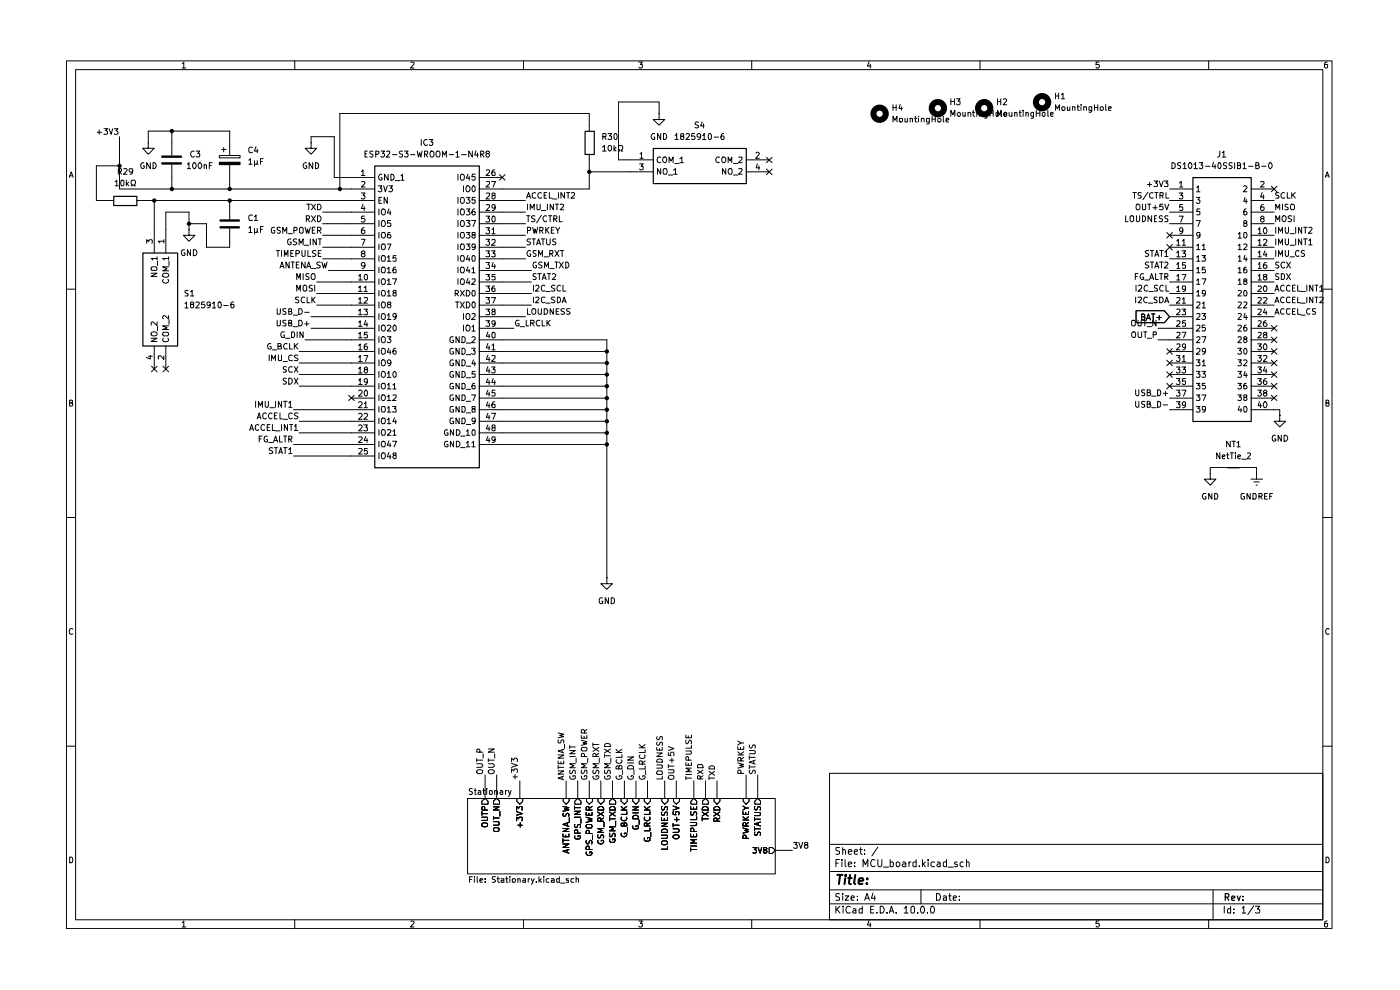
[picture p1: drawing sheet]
<svg xmlns="http://www.w3.org/2000/svg" width="297mm" height="210mm" viewBox="0 0 297 210" stroke-linecap="round" stroke-linejoin="round" font-family="sans-serif">
<g fill="none" stroke="#000" stroke-width=".21">
<path d="M14.1 12.9h268.5v184.1h-268.5zM16 14.8h264.6v180.3h-264.6zM38.7 13.5l.3-.3v1.2M38.7 14.4h.7M62.5 12.9v1.9M87.2 13.3l.4-.1 .2 .3-.7 .9h.7M111 12.9v1.9M135.5 13.2h.8l-.5 .5 .5 .1v.5l-.2 .1h-.4l-.2-.1M159.5 12.9v1.9M184.4 13.1l-.4 .9h.8M184.6 13.6v.8M207.9 12.9v1.9"/>
<path d="M233.1 13.2h-.6v.6l.6-.1 .1 .1-.1 .6h-.4l-.2-.1M256.4 12.9v1.9M281.6 13.2l-.5 .1-.1 .9 .2 .2 .4-.1v-.6h-.5l-.1 .1M14.7 37.6l.4-1.2 .4 1.2M14.8 37.3h.6M281.1 37.6l.5-1.2 .4 1.2M281.3 37.3h.6M14.1 61.3h1.9M280.6 61.3h2M14.8 85.5l.6-.1v-.4l-.6-.1v1.2h.6l.1-.4-.3-.2M281.3 85.5l.6-.1v-.4l-.6-.1v1.2h.6l.1-.4-.3-.2M14.1 109.8h1.9"/>
<path d="M280.6 109.8h2M15.5 133.5l-.3-.2a.65 .65 0 0 0-.5 .6 .65 .65 0 0 0 .5 .7l.3-.1M282 133.5l-.3-.2a.65 .65 0 0 0-.5 .6 .65 .65 0 0 0 .5 .7l.3-.1M14.1 158.3h1.9M280.6 158.3h2M176 164h104.6v31.1h-104.6zM176 179.1h104.6M178.1 179.8l-.8 .1v.4l.7 .3 .1 .5-.3 .1-.5-.1M178.8 179.8v1.4M182.6 179.8v1.2l.3 .2M186.2 179.7l-1.2 1.9M14.8 181.8a.66 .66 0 0 1 .6 .5 .66 .66 0 0 1-.2 .7h-.4z"/>
<path d="M38.7 195.7l.3-.3v1.2M38.7 196.6h.7M62.5 195.1v1.9M87.2 195.5l.4-.1 .2 .3-.7 .9h.7M111 195.1v1.9M135.5 195.4h.8l-.5 .5 .5 .1v.5l-.2 .1h-.4l-.2-.1M159.5 195.1v1.9M176 191.7h104.6M176 188.8h104.6M176 184.9h104.6M177.3 192.2v1.5M177.3 183.1h.5"/>
<path d="M177.6 192.9l.6 .8M178.1 189.6l-.5-.1-.3 .2 .1 .5 .7 .3v.4l-.8 .1M178.1 182.3h-.8v1.6M178.2 192.2l-.9 .9M178.6 182.3v.2M178.6 182.8v1.1M178.8 189.5v.2M178.8 180.4l.1-.2 .4 .1 .1 .9M178.8 190v1M178.9 192.2v.2M178.9 192.7v1M179.3 190h.7l-.7 1h.7"/>
<path d="M179.3 182.3v1.3l.2 .3M180 183.3l.7-.1-.1-.3-.4-.1-.2 .3v.7h.6M180 180.7l.7-.1-.1-.3-.4-.1-.2 .3v.6h.6M180.4 192.4l-.1-.1a.75 .75 0 0 0-.9 .4 .75 .75 0 0 0 .3 1l.7-.1M180.6 190.5l.6-.1-.1-.4h-.4l-.1 .2v.6v.2h.5M181 192.8l.4-.1 .2 .2v.8h-.6l-.1-.4 .7-.2M181.2 180.7l.7-.1v-.3l-.4-.1-.3 .3 .1 .6h.6M181.3 183.7v.2M181.3 182.9v.2M181.9 190.9v.1M181.9 190.1v.1M182.3 180.2h.6"/>
<path d="M182.9 192.2v1.5h-.6l-.1-.8 .3-.2 .4 .1M183.1 183.9v-1.6l.5 1.1 .5-1.1v1.6M183.4 191l.5-1.5 .5 1.5M183.4 181.1v.1M183.4 180.3v.2M183.6 190.5h.7M184.4 195.3l-.4 .9h.8M184.6 195.8v.8M184.7 192.9h.5M185.2 189.4l-.3 1.1h.8M185.4 192.2h-.7v1.5h.7M185.5 190v1"/>
<path d="M185.6 182.5l-.3-.2a.78 .78 0 0 0-.6 .8 .78 .78 0 0 0 .6 .8l.3-.2M186.1 193.6v.1M186.2 182.3v1.2l.3 .4h.3l.3-.4v-1.2M186.7 192.2a.79 .79 0 0 1 .8 .6 .79 .79 0 0 1-.3 .9h-.5zM187.4 183.9h1.1M188.2 193.6v.1M188.7 193.7l.4-1.5 .5 1.5M188.8 193.3h.6M188.8 182.9l.5-.1 .2 .3-.1 .7h-.6M188.8 182.3v1.6M190.1 193.6v.1M190.2 182.9l.4-.1 .3 .3v.4l-.3 .4-.4-.1z"/>
<path d="M191.5 182.9h.6l.1 1M191.8 192.7l.4-.2v-.3v1.5M191.8 193.7h.9M192.2 183.2l-.6 .1-.2 .2 .2 .4 .6-.1M192.8 182.8v1.1M193.3 182.8l-.5 .3M193.4 192.3l.3-.1 .3 .4v.8l-.2 .3h-.4l-.1-.3v-.8zM194.4 182.9l-.5-.1-.2 .2v.7l.2 .2 .5-.1M194.4 182.3v1.6M194.7 193.6v.1M195 183.7v.2M195.4 188.8v2.9"/>
<path d="M195.6 192.2a.89 .89 0 0 1 .4 1.5h-.5l-.2-.5 .1-.6zM195.7 182.3v1.6M195.9 183.3l.4 .6M196.3 182.8l-.6 .6M196.7 193.6v.1M196.9 182.3v.2M196.9 182.8v1.1M197.5 192.4l.2-.2a.84 .84 0 0 1 .3 1.5l-.5-.1zM198.2 182.9a.52 .52 0 0 0-.7 .2l.2 .7h.5M198.7 189.5a.81 .81 0 0 1 .8 .5 .81 .81 0 0 1-.2 1h-.6zM198.8 182.9h.5l.1 1M199.4 183.2l-.4 .1-.2 .2 .2 .4 .4-.1"/>
<path d="M200.1 190.1l.4-.1 .3 .2v.8h-.7v-.5l.7-.1M200.8 182.9l-.4-.1-.3 .2v.7l.3 .2 .4-.1M200.8 182.3v1.6M201.1 183.9h1.1M201.2 190h.6M201.5 189.5v1.3v.2h.3M202.2 190.5l.7-.1-.2-.4h-.3l-.2 .2v.6l.1 .2h.5M203.1 182.9a.36 .36 0 0 0-.6 .2l.7 .4-.3 .4-.4-.1M203.5 190.9v.1M203.5 190.1v.1M204.3 182.9l-.4-.1-.2 .3 .1 .6 .1 .2 .4-.1M205 183l.2-.2 .3 .1 .1 1"/>
<path d="M205 182.3v1.6M207.9 195.1v1.9M233.1 195.4h-.6v.6l.6-.1 .1 .1-.1 .6h-.4l-.2-.1M256.4 195.1v1.9M257.3 188.8v6.3M259.7 192.2v1.5M261.1 192.2v1.5h-.6v-.9h.6M261.7 193.6v.1M261.7 192.8v.1M263.5 192.7l.4-.5v1.5M263.5 193.7h.8M266 192.2l-1.3 1.8"/>
<path d="M266.3 192.2h1l-.6 .6 .5 .1v.7h-.9M281.3 181.8a.66 .66 0 0 1 .7 .5 .66 .66 0 0 1-.3 .7h-.4zM281.6 195.4l-.5 .1-.1 .9 .2 .2 .4-.1v-.6h-.5l-.1 .1"/>
</g>
<path d="M259.9 190.3l.7-.1 .1-.5-.3-.1h-.5v1.4M260.3 190.3l.4 .7M261.3 190.6l.7-.2-.2-.3h-.3l-.2 .1v.6l.2 .2 .4-.1M262.5 190.1l.3 .9 .3-.9M263.7 190.9v.1M263.7 190.2h.1" fill="none" stroke="#000" stroke-width=".25"/>
<path d="M177.6 185.6h1.1M178.2 185.6l-.2 1.9M179.3 186.3l-.1 1.2M179.4 185.6v.2M179.9 186.3h.8M180.3 185.6l-.2 1.7 .4 .2M181.4 185.6l-.2 1.7 .2 .2M182.2 186.9l.9-.1-.1-.4a.6 .6 0 0 0-.8 .1v1h.8M183.9 187.4v.1M184 186.4v.1" fill="none" stroke="#000" stroke-width=".42"/>
<path d="M109.7 169.4h1.2v.6l-.6 .6-.6-.6z" fill="#fff"/>
<path d="M109.6 174.1v-.7l.4 .3 .2-.3h.5v.7M109.6 172.2l1.2 .4-1.2 .3M109.6 171.8v-.7l.4 .4 .3-.4h.3l.2 .1-.1 .6M109.7 169.4h1.2v.6l-.6 .6-.6-.6zM109.9 175h.9M110.4 174.5v1" fill="none" stroke="#000" stroke-width=".21"/>
<path d="M119.5 169.4h1.2v.6l-.6 .6-.6-.6z" fill="#fff"/>
<g fill="none" stroke="#000" stroke-width=".21">
<path d="M119.4 179h1.3l-1.3 .8h1.3M119.4 176.9v.6h1.3v-.6M119.4 175.7h1.3l-1.3 .7h1.3M119.4 171.1l1.3 .2-.9 .3 .9 .2-1.3 .3M119.4 177.9v.8M119.4 178.3h1.3M119.5 169.4h1.2v.6l-.6 .6-.6-.6zM119.5 172.5v.6h.4l.3-.5 .2-.1 .3 .3-.1 .4M120 177.2v.3M120.4 174.6v.6M120.7 174.5l-1.3 .4 1.3 .4M120.8 173.4v1"/>
<path d="M120.4 180.3v.6M120.7 180.2l-1.3 .4 1.3 .4"/>
</g>
<path d="M122.6 169.4l.6 .6v.6h-1.2v-.6z" fill="#fff"/>
<path d="M121.9 172.1h1.2l-1.2 .7h1.2M121.9 173.4h1.2M121.9 171v.7M121.9 171.3h1.2M122 177.3l-.1 .1a.64 .64 0 0 0 .6 .6 .64 .64 0 0 0 .6-.5l-.1-.3h-.4v.3M122 174.9l-.1 .4 .2 .3 .4-.2 .1-.5h.4l.1 .1v.6M122.6 169.4l.6 .6v.6h-1.2v-.6zM122.6 176.7l-.1-.6-.4-.1-.2 .2v.5h1.2M123.2 173.7v.9" fill="none" stroke="#000" stroke-width=".21"/>
<path d="M124.4 169.4h1.3v.6l-.7 .6-.6-.6z" fill="#fff"/>
<path d="M124.3 173.4l1.3 .3-.8 .2 .8 .2-1.3 .4M124.3 172.3v.6h1.3v-.6M124.4 169.4h1.3v.6l-.7 .6-.6-.6zM124.4 178.3l-.1 .5 .3 .2 .3-.1 .2-.5h.4v.6M124.5 174.9h.9l.2 .5-.2 .2h-.9l-.2-.2zM124.9 172.5v.4M125 176.8l-.1-.7h-.4l-.2 .7h1.3M125 171.8l-.1-.6-.3-.1-.3 .2v.5h1.3M125.6 171.1l-.6 .4M125.7 177.2v.9M124.4 180.7l-.1 .2a.6 .6 0 0 0 .7 .6 .6 .6 0 0 0 .5-.8h-.4v.3M125 180.2l-.1-.7h-.3l-.3 .2v.5h1.3" fill="none" stroke="#000" stroke-width=".21"/>
<path d="M126.9 169.4h1.2v.6l-.6 .6-.6-.6z" fill="#fff"/>
<path d="M126.8 172.3l1.3 .8M126.9 169.4h1.2v.6l-.6 .6-.6-.6zM126.9 178.3a.58 .58 0 0 0 .5 .7 .58 .58 0 0 0 .6-.7h-.4v.1M126.9 177.1v.6h.5l.2-.5 .2-.1 .3 .2-.1 .5M126.9 171.3a.66 .66 0 0 1 .8-.2 .66 .66 0 0 1 .4 .7h-1.3zM127.5 174.2l-.1-.7h-.4l-.2 .2v.5h1.3M128.1 175.7h-1.3l.9 .4-.9 .5h1.3M128.1 173.5l-.6 .4M128.1 172.3l-1.3 .8M128.1 174.5v.9" fill="none" stroke="#000" stroke-width=".21"/>
<path d="M129.9 169.4l.7 .6v.6h-1.3v-.6z" fill="#fff"/>
<path d="M129.3 178v.4l.3 .3 .7-.1 .2-.3-.1-.4h-.4v.3M129.3 176.7v.6l.2 .2 .3-.2 .4-.6 .2 .1v.7M129.3 171.3a.66 .66 0 0 1 .8-.2 .66 .66 0 0 1 .4 .7h-1.2zM129.3 173.4v.7M129.3 173.7h1.2M129.3 172.3l1.2 .8M129.9 169.4l.7 .6v.6h-1.3v-.6zM130.5 175.4h-1.2l.9 .4-.9 .4h1.2M130.5 172.3l-1.2 .8M130.6 174.2v.9" fill="none" stroke="#000" stroke-width=".21"/>
<path d="M131.8 169.4h1.3v.6l-.6 .6-.7-.6z" fill="#fff"/>
<path d="M131.8 169.4h1.3v.6l-.6 .6-.7-.6zM131.8 176.7v.5a.61 .61 0 0 0 .8 .3 .61 .61 0 0 0 .3-.8h-.4v.2M131.8 171.8h1.2M131.8 171.1l.7 .7M131.9 173.4l-.1 .5a.61 .61 0 0 0 .8 .2 .61 .61 0 0 0 .3-.7M132.4 174.9v-.3l.1-.1 .4 .1 .1 .6h-1.2v-.5l.4-.1 .2 .6M133 172.2v.6h-1.2M133 171.1l-.7 .5M133.1 175.6v.9" fill="none" stroke="#000" stroke-width=".21"/>
<path d="M134.2 169.4h1.3v.6l-.6 .6-.7-.6z" fill="#fff"/>
<path d="M134.2 169.4h1.3v.6l-.6 .6-.7-.6zM134.2 175.2a.66 .66 0 0 0 .5 .7 .66 .66 0 0 0 .7-.3l-.1-.5h-.4v.3M134.2 173.2l.5-.3 .5 .1 .2 .2v.5h-1.2zM134.2 171.2h1.2l-1.2 .6h1.2M134.2 172.4h1.2M135.6 173.9v1" fill="none" stroke="#000" stroke-width=".21"/>
<path d="M136.7 169.4h1.3v.6l-.6 .6-.7-.6z" fill="#fff"/>
<path d="M136.7 169.4h1.3v.6l-.6 .6-.7-.6zM136.7 177.8v.5l.2 .1h.7l.3-.1-.1-.6h-.4v.2M136.7 171.8h1.2M136.7 171.1l.7 .7M136.8 173.4l-.1 .5 .5 .2 .7-.2-.1-.5M137.3 175.2v-.6h-.6v.6h1.2M137.9 175.6v.6h-1.2M137.9 172.2v.6h-1.2M137.9 174.5l-.6 .5M137.9 171.1l-.7 .5M138 176.6v.9" fill="none" stroke="#000" stroke-width=".21"/>
<path d="M140.4 169.4h1.3v.6l-.7 .6-.6-.6z" fill="#fff"/>
<path d="M140.3 177.2h1.2l.1 .1v.3l-.2 .2h-1.1M140.3 174.6h1.3l-1.3 .7h1.3M140.3 173.4v.6h1.3v-.6M140.4 169.4h1.3v.6l-.7 .6-.6-.6zM140.4 178.5l.8-.1 .3 .1 .1 .4-.2 .2-.6 .1-.4-.2zM140.4 176.1a.66 .66 0 0 1 .8-.3 .66 .66 0 0 1 .4 .8h-1.3zM140.4 172.3l-.1 .5 .2 .1h.3l.5-.6 .3 .2-.1 .4M140.4 171.1l-.1 .5 .3 .2 .3-.1 .2-.5h.4v.6M140.9 173.6v.4M141.6 179.5v.6h-1.3" fill="none" stroke="#000" stroke-width=".21"/>
<path d="M142.9 169.4h1.2v.6l-.6 .6-.6-.6z" fill="#fff"/>
<path d="M142.8 177.3a.86 .86 0 0 1 1.3 0l-.2 .5a.79 .79 0 0 1-1.1-.2zM142.8 175.8h1l.3 .3-.1 .4-.2 .1h-1M142.8 172.2v.6h.6v-.6h.6v.6M142.8 171l1.3 .4-1.3 .4M142.8 174.7v.7M142.8 175h1.3M142.9 169.4h1.2v.6l-.6 .6-.6-.6zM143.1 173.9h1M143.6 173.4v.9" fill="none" stroke="#000" stroke-width=".21"/>
<path d="M151.5 169.4h1.2v.6l-.6 .6-.6-.6z" fill="#fff"/>
<path d="M151.4 172.3l1.3 .8M151.5 169.4h1.2v.6l-.6 .6-.6-.6zM151.5 171.3a.66 .66 0 0 1 .8-.2 .66 .66 0 0 1 .4 .7h-1.3zM152.1 174.2v-.5l-.2-.2h-.3l-.2 .2v.5h1.3M152.7 173.5l-.6 .4M152.7 172.3l-1.3 .8" fill="none" stroke="#000" stroke-width=".21"/>
<path d="M147.2 169.4l.6 .6v.6h-1.2v-.6z" fill="#fff"/>
<g fill="none" stroke="#000" stroke-width=".21">
<path d="M146.5 176.9v.6h1.3v-.6M146.5 174.5h1.1l.2 .1v.3l-.3 .2h-1M146.5 171.1v.6h1.3v-.6M146.5 179.9v.7M146.5 179.5h1.3M146.6 170l.6-.6 .6 .6v.6h-1.2zM146.6 172.2v.6h.4l.2-.5 .3-.1 .3 .2-.1 .5M147.1 171.2v.5M147.1 177.1v.4M147.2 176.4v-.5l-.3-.3-.3 .1-.1 .7h1.3M147.8 178.1h-1.3l.9 .3-.9 .5h1.3M147.8 173.3v.6h-1.3"/>
<path d="M146.5 180.2h1.3"/>
</g>
<path d="M149.1 170l.5-.6 .6 .6v.6h-1.1z" fill="#fff"/>
<path d="M149 173.4v.7M149 173.7h1.2M149 172.3l1.2 .8M149.1 171.2a.67 .67 0 0 1 .8 0 .67 .67 0 0 1 .3 .6h-1.2zM149.6 169.4l.6 .6v.6h-1.1v-.6zM150.2 172.3l-1.2 .8" fill="none" stroke="#000" stroke-width=".21"/>
<path d="M157.7 169.4h1.2v.6l-.6 .6-.6-.6z" fill="#fff"/>
<path d="M157.6 175.6l1.2 .4-.9 .1 .9 .3-1.2 .3M157.6 172.2v.6h1.2v-.6M157.6 171l.7 .4-.7 .4M157.6 173.9h1.2M157.6 173.3l.7 .6M157.7 169.4h1.2v.6l-.6 .6-.6-.6zM158.2 172.3v.5M158.3 177.8v-.5l-.2-.1h-.4l-.1 .6h1.2M158.3 175.2v-.5l-.3-.2h-.3l-.1 .7h1.2M158.3 171.4h.5M158.8 174.5l-.5 .4M158.8 173.3l-.7 .5" fill="none" stroke="#000" stroke-width=".21"/>
<path d="M160.1 170l.6-.6 .6 .6v.6h-1.2z" fill="#fff"/>
<path d="M160.1 172.3h1.1l.1 .3-.2 .4h-1M160.1 173.4v.7M160.1 175.4v.7M160.1 175.8h1.2M160.1 173.8h1.2M160.1 176.5v.7h.5l.1-.6 .2-.1 .4 .2-.1 .5M160.1 171.1v.6h.5l.1-.5 .4-.1 .2 .2-.1 .5M160.7 169.4l.6 .6v.6h-1.2v-.6zM160.9 174.5v.5M161.3 174.4l-1.2 .4 1.2 .4" fill="none" stroke="#000" stroke-width=".21"/>
<path d="M102.2 170l.7-.6 .6 .6v.6h-1.3z" fill="#fff"/>
<path d="M102.2 170l.7-.6 .6 .6v.6h-1.3zM102.2 174.7l.5-.2 .6 .1 .1 .1v.5l-.4 .2-.6-.1-.2-.1zM102.2 173.4h1.2v.5l-.1 .1h-1.1M102.2 172.2v.7M102.2 172.6h1.2M102.8 171.8v-.6l-.1-.1-.4 .1-.1 .6h1.2" fill="none" stroke="#000" stroke-width=".21"/>
<path d="M104.7 170l.7-.6 .6 .6v.6h-1.3z" fill="#fff"/>
<path d="M104.7 170l.7-.6 .6 .6v.6h-1.3zM104.7 175.7l.4-.1h.6l.2 .1v.4a.65 .65 0 0 1-.8 .3 .65 .65 0 0 1-.4-.7zM104.7 174.3h1l.2 .2v.4l-.2 .1h-1M104.7 171.2h1.2l-1.2 .6h1.2M104.7 173.2v.7M104.7 173.5h1.2M106 172.2v.9" fill="none" stroke="#000" stroke-width=".21"/>
<path d="M163.2 179.8h.6l.7 .6-.7 .7h-.6z" fill="#fff"/>
<path d="M159.7 179.8h.8l-.4 .4 .3 .1v.6h-.7M160.8 179.8l.4 1.2 .4-1.2M163.2 179.8h.6l.7 .6-.7 .7h-.6zM162.2 180.3l-.2-.2 .1-.3h.4l.2 .2-.3 .3-.4 .1v.5l.2 .1h.2l.3-.3-.3-.4" fill="none" stroke="#000" stroke-width=".21"/>
<path d="M109.7 169.4h1.2v.6l-.6 .6-.6-.6z" fill="#fff"/>
<path d="M109.6 174.1v-.7l.4 .3 .2-.3h.5v.7M109.6 172.2l1.2 .4-1.2 .3M109.6 171.8v-.7l.4 .4 .3-.4h.3l.2 .1-.1 .6M109.7 169.4h1.2v.6l-.6 .6-.6-.6zM109.9 175h.9M110.4 174.5v1" fill="none" stroke="#000" stroke-width=".21"/>
<path d="M119.5 169.4h1.2v.6l-.6 .6-.6-.6z" fill="#fff"/>
<g fill="none" stroke="#000" stroke-width=".21">
<path d="M119.4 179h1.3l-1.3 .8h1.3M119.4 176.9v.6h1.3v-.6M119.4 175.7h1.3l-1.3 .7h1.3M119.4 171.1l1.3 .2-.9 .3 .9 .2-1.3 .3M119.4 177.9v.8M119.4 178.3h1.3M119.5 169.4h1.2v.6l-.6 .6-.6-.6zM119.5 172.5v.6h.4l.3-.5 .2-.1 .3 .3-.1 .4M120 177.2v.3M120.4 174.6v.6M120.7 174.5l-1.3 .4 1.3 .4M120.8 173.4v1"/>
<path d="M120.4 180.3v.6M120.7 180.2l-1.3 .4 1.3 .4"/>
</g>
<path d="M122.6 169.4l.6 .6v.6h-1.2v-.6z" fill="#fff"/>
<path d="M121.9 172.1h1.2l-1.2 .7h1.2M121.9 173.4h1.2M121.9 171v.7M121.9 171.3h1.2M122 177.3l-.1 .1a.64 .64 0 0 0 .6 .6 .64 .64 0 0 0 .6-.5l-.1-.3h-.4v.3M122 174.9l-.1 .4 .2 .3 .4-.2 .1-.5h.4l.1 .1v.6M122.6 169.4l.6 .6v.6h-1.2v-.6zM122.6 176.7l-.1-.6-.4-.1-.2 .2v.5h1.2M123.2 173.7v.9" fill="none" stroke="#000" stroke-width=".21"/>
<path d="M124.4 169.4h1.3v.6l-.7 .6-.6-.6z" fill="#fff"/>
<path d="M124.3 173.4l1.3 .3-.8 .2 .8 .2-1.3 .4M124.3 172.3v.6h1.3v-.6M124.4 169.4h1.3v.6l-.7 .6-.6-.6zM124.4 178.3l-.1 .5 .3 .2 .3-.1 .2-.5h.4v.6M124.5 174.9h.9l.2 .5-.2 .2h-.9l-.2-.2zM124.9 172.5v.4M125 176.8l-.1-.7h-.4l-.2 .7h1.3M125 171.8l-.1-.6-.3-.1-.3 .2v.5h1.3M125.6 171.1l-.6 .4M125.7 177.2v.9M124.4 180.7l-.1 .2a.6 .6 0 0 0 .7 .6 .6 .6 0 0 0 .5-.8h-.4v.3M125 180.2l-.1-.7h-.3l-.3 .2v.5h1.3" fill="none" stroke="#000" stroke-width=".21"/>
<path d="M126.9 169.4h1.2v.6l-.6 .6-.6-.6z" fill="#fff"/>
<path d="M126.8 172.3l1.3 .8M126.9 169.4h1.2v.6l-.6 .6-.6-.6zM126.9 178.3a.58 .58 0 0 0 .5 .7 .58 .58 0 0 0 .6-.7h-.4v.1M126.9 177.1v.6h.5l.2-.5 .2-.1 .3 .2-.1 .5M126.9 171.3a.66 .66 0 0 1 .8-.2 .66 .66 0 0 1 .4 .7h-1.3zM127.5 174.2l-.1-.7h-.4l-.2 .2v.5h1.3M128.1 175.7h-1.3l.9 .4-.9 .5h1.3M128.1 173.5l-.6 .4M128.1 172.3l-1.3 .8M128.1 174.5v.9" fill="none" stroke="#000" stroke-width=".21"/>
<path d="M129.9 169.4l.7 .6v.6h-1.3v-.6z" fill="#fff"/>
<path d="M129.3 178v.4l.3 .3 .7-.1 .2-.3-.1-.4h-.4v.3M129.3 176.7v.6l.2 .2 .3-.2 .4-.6 .2 .1v.7M129.3 171.3a.66 .66 0 0 1 .8-.2 .66 .66 0 0 1 .4 .7h-1.2zM129.3 173.4v.7M129.3 173.7h1.2M129.3 172.3l1.2 .8M129.9 169.4l.7 .6v.6h-1.3v-.6zM130.5 175.4h-1.2l.9 .4-.9 .4h1.2M130.5 172.3l-1.2 .8M130.6 174.2v.9" fill="none" stroke="#000" stroke-width=".21"/>
<path d="M131.8 169.4h1.3v.6l-.6 .6-.7-.6z" fill="#fff"/>
<path d="M131.8 169.4h1.3v.6l-.6 .6-.7-.6zM131.8 176.7v.5a.61 .61 0 0 0 .8 .3 .61 .61 0 0 0 .3-.8h-.4v.2M131.8 171.8h1.2M131.8 171.1l.7 .7M131.9 173.4l-.1 .5a.61 .61 0 0 0 .8 .2 .61 .61 0 0 0 .3-.7M132.4 174.9v-.3l.1-.1 .4 .1 .1 .6h-1.2v-.5l.4-.1 .2 .6M133 172.2v.6h-1.2M133 171.1l-.7 .5M133.1 175.6v.9" fill="none" stroke="#000" stroke-width=".21"/>
<path d="M134.2 169.4h1.3v.6l-.6 .6-.7-.6z" fill="#fff"/>
<path d="M134.2 169.4h1.3v.6l-.6 .6-.7-.6zM134.2 175.2a.66 .66 0 0 0 .5 .7 .66 .66 0 0 0 .7-.3l-.1-.5h-.4v.3M134.2 173.2l.5-.3 .5 .1 .2 .2v.5h-1.2zM134.2 171.2h1.2l-1.2 .6h1.2M134.2 172.4h1.2M135.6 173.9v1" fill="none" stroke="#000" stroke-width=".21"/>
<path d="M136.7 169.4h1.3v.6l-.6 .6-.7-.6z" fill="#fff"/>
<path d="M136.7 169.4h1.3v.6l-.6 .6-.7-.6zM136.7 177.8v.5l.2 .1h.7l.3-.1-.1-.6h-.4v.2M136.7 171.8h1.2M136.7 171.1l.7 .7M136.8 173.4l-.1 .5 .5 .2 .7-.2-.1-.5M137.3 175.2v-.6h-.6v.6h1.2M137.9 175.6v.6h-1.2M137.9 172.2v.6h-1.2M137.9 174.5l-.6 .5M137.9 171.1l-.7 .5M138 176.6v.9" fill="none" stroke="#000" stroke-width=".21"/>
<path d="M140.4 169.4h1.3v.6l-.7 .6-.6-.6z" fill="#fff"/>
<path d="M140.3 177.2h1.2l.1 .1v.3l-.2 .2h-1.1M140.3 174.6h1.3l-1.3 .7h1.3M140.3 173.4v.6h1.3v-.6M140.4 169.4h1.3v.6l-.7 .6-.6-.6zM140.4 178.5l.8-.1 .3 .1 .1 .4-.2 .2-.6 .1-.4-.2zM140.4 176.1a.66 .66 0 0 1 .8-.3 .66 .66 0 0 1 .4 .8h-1.3zM140.4 172.3l-.1 .5 .2 .1h.3l.5-.6 .3 .2-.1 .4M140.4 171.1l-.1 .5 .3 .2 .3-.1 .2-.5h.4v.6M140.9 173.6v.4M141.6 179.5v.6h-1.3" fill="none" stroke="#000" stroke-width=".21"/>
<path d="M142.9 169.4h1.2v.6l-.6 .6-.6-.6z" fill="#fff"/>
<path d="M142.8 177.3a.86 .86 0 0 1 1.3 0l-.2 .5a.79 .79 0 0 1-1.1-.2zM142.8 175.8h1l.3 .3-.1 .4-.2 .1h-1M142.8 172.2v.6h.6v-.6h.6v.6M142.8 171l1.3 .4-1.3 .4M142.8 174.7v.7M142.8 175h1.3M142.9 169.4h1.2v.6l-.6 .6-.6-.6zM143.1 173.9h1M143.6 173.4v.9" fill="none" stroke="#000" stroke-width=".21"/>
<path d="M151.5 169.4h1.2v.6l-.6 .6-.6-.6z" fill="#fff"/>
<path d="M151.4 172.3l1.3 .8M151.5 169.4h1.2v.6l-.6 .6-.6-.6zM151.5 171.3a.66 .66 0 0 1 .8-.2 .66 .66 0 0 1 .4 .7h-1.3zM152.1 174.2v-.5l-.2-.2h-.3l-.2 .2v.5h1.3M152.7 173.5l-.6 .4M152.7 172.3l-1.3 .8" fill="none" stroke="#000" stroke-width=".21"/>
<path d="M147.2 169.4l.6 .6v.6h-1.2v-.6z" fill="#fff"/>
<g fill="none" stroke="#000" stroke-width=".21">
<path d="M146.5 176.9v.6h1.3v-.6M146.5 174.5h1.1l.2 .1v.3l-.3 .2h-1M146.5 171.1v.6h1.3v-.6M146.5 179.9v.7M146.5 179.5h1.3M146.6 170l.6-.6 .6 .6v.6h-1.2zM146.6 172.2v.6h.4l.2-.5 .3-.1 .3 .2-.1 .5M147.1 171.2v.5M147.1 177.1v.4M147.2 176.4v-.5l-.3-.3-.3 .1-.1 .7h1.3M147.8 178.1h-1.3l.9 .3-.9 .5h1.3M147.8 173.3v.6h-1.3"/>
<path d="M146.5 180.2h1.3"/>
</g>
<path d="M149.1 170l.5-.6 .6 .6v.6h-1.1z" fill="#fff"/>
<path d="M149 173.4v.7M149 173.7h1.2M149 172.3l1.2 .8M149.1 171.2a.67 .67 0 0 1 .8 0 .67 .67 0 0 1 .3 .6h-1.2zM149.6 169.4l.6 .6v.6h-1.1v-.6zM150.2 172.3l-1.2 .8" fill="none" stroke="#000" stroke-width=".21"/>
<path d="M157.7 169.4h1.2v.6l-.6 .6-.6-.6z" fill="#fff"/>
<path d="M157.6 175.6l1.2 .4-.9 .1 .9 .3-1.2 .3M157.6 172.2v.6h1.2v-.6M157.6 171l.7 .4-.7 .4M157.6 173.9h1.2M157.6 173.3l.7 .6M157.7 169.4h1.2v.6l-.6 .6-.6-.6zM158.2 172.3v.5M158.3 177.8v-.5l-.2-.1h-.4l-.1 .6h1.2M158.3 175.2v-.5l-.3-.2h-.3l-.1 .7h1.2M158.3 171.4h.5M158.8 174.5l-.5 .4M158.8 173.3l-.7 .5" fill="none" stroke="#000" stroke-width=".21"/>
<path d="M160.1 170l.6-.6 .6 .6v.6h-1.2z" fill="#fff"/>
<path d="M160.1 172.3h1.1l.1 .3-.2 .4h-1M160.1 173.4v.7M160.1 175.4v.7M160.1 175.8h1.2M160.1 173.8h1.2M160.1 176.5v.7h.5l.1-.6 .2-.1 .4 .2-.1 .5M160.1 171.1v.6h.5l.1-.5 .4-.1 .2 .2-.1 .5M160.7 169.4l.6 .6v.6h-1.2v-.6zM160.9 174.5v.5M161.3 174.4l-1.2 .4 1.2 .4" fill="none" stroke="#000" stroke-width=".21"/>
<path d="M102.2 170l.7-.6 .6 .6v.6h-1.3z" fill="#fff"/>
<path d="M102.2 170l.7-.6 .6 .6v.6h-1.3zM102.2 174.7l.5-.2 .6 .1 .1 .1v.5l-.4 .2-.6-.1-.2-.1zM102.2 173.4h1.2v.5l-.1 .1h-1.1M102.2 172.2v.7M102.2 172.6h1.2M102.8 171.8v-.6l-.1-.1-.4 .1-.1 .6h1.2" fill="none" stroke="#000" stroke-width=".21"/>
<path d="M104.7 170l.7-.6 .6 .6v.6h-1.3z" fill="#fff"/>
<path d="M104.7 170l.7-.6 .6 .6v.6h-1.3zM104.7 175.7l.4-.1h.6l.2 .1v.4a.65 .65 0 0 1-.8 .3 .65 .65 0 0 1-.4-.7zM104.7 174.3h1l.2 .2v.4l-.2 .1h-1M104.7 171.2h1.2l-1.2 .6h1.2M104.7 173.2v.7M104.7 173.5h1.2M106 172.2v.9" fill="none" stroke="#000" stroke-width=".21"/>
<path d="M163.2 179.8h.6l.7 .6-.7 .7h-.6z" fill="#fff"/>
<g fill="none" stroke="#000" stroke-width=".21">
<path d="M20.6 28.1h.9M21 27.6v.9M22.1 27.3h.7l-.4 .4 .4 .3v.3l-.2 .2-.5-.1M23.2 27.3l.4 1.2 .3-1.2M24.3 27.3h.7l-.4 .4 .4 .3v.3l-.2 .2-.5-.1M25.4 29v11.1h54.1M25.4 35.2h-5v7.3h3.7M31.5 30.3v1.2h1.2l-1.2 1.2-1.2-1.2h1.2M31.5 30.3h.1M31.5 30.3v-2.5h17.2v5.2M36.4 27.8v5.2M36.4 34.9v5.2"/>
<path d="M46.5 33h4.4v.5h-4.4zM46.5 34.4h4.4v.5h-4.4zM47 31.7h1M47.5 31.3v.9M48.7 34.9v5.2M66 30.3v1.2h1.2l-1.2 1.2-1.3-1.2h1.3M66 30.3h.1M66 30.3v-1.3h4.9v8.6h8.6M76.7 36.4l.3-.4v1.2M76.7 38.6l.5-.1 .2 .2-.7 1h.7M76.7 37.2h.7M80.2 39.4h.8l-.4 .5 .4 .1v.5l-.2 .2-.6-.2"/>
<path d="M81 37h-.1a.64 .64 0 0 0-.6 .6 .64 .64 0 0 0 .5 .6l.3-.1v-.4h-.3M81.4 39.4l.3 1.3 .5-1.3M82.3 37v1.2l-.7-1.2v1.2M82.5 39.4h.8l-.5 .5 .4 .1 .1 .4-.3 .3h-.3l-.2-.2M82.9 37a.64 .64 0 0 1 .7 .6 .64 .64 0 0 1-.7 .6zM83.9 38.3h.9M85 37.3l.4-.3v1.2M85 38.2h.7M97.2 37v1.2M97.9 37a.46 .46 0 0 1 .6 .4v.4a.46 .46 0 0 1-.6 .4 .86 .86 0 0 1 0-1.2zM98.3 39.4v1.3M99.1 39.4l.3 .1a.74 .74 0 0 1 .2 1l-.5 .2a.86 .86 0 0 1 0-1.3z"/>
<path d="M99.3 37l-.4 .8h.8M99.5 37.4v.8M100.2 39.6l.3-.2 .3 .3v.7l-.3 .3a.72 .72 0 0 1-.3-1.1zM100.8 37h-.6l-.1 .5h.6l.1 .6-.2 .1h-.3l-.2-.1M101.6 37.6h5M103.2 36.1h.6v.4l-.7 .7h.7M103.2 38.6h.6v.4l-.7 .7h.7M104.3 38.5h.8l-.5 1.2M104.9 36l-.4 .1-.1 .9v.2l.6-.1-.1-.6-.3-.1-.2 .3M125 27.8v-3.7h-52.9v16M125 32.7v7.4h-23.4M125 36.4h13.6"/>
<path d="M135.7 34.8h.7l-.4 .5h.4v.6l-.1 .1h-.5l-.1-.1M135.8 32.6l.3-.3v1.3M135.8 33.6h.6M139.8 24.1v1.3h1.2l-1.2 1.1-1.2-1.1h1.2M139.8 24.1h.1M139.8 24.1v-2.5h-8.6v12.3h7.4M140.2 33.4l-.5-.1a.61 .61 0 0 0-.3 .8 .61 .61 0 0 0 .8 .3M140.2 35.8v1.2l-.7-1.2v1.2M140.8 35.8h.6v.1l.1 .6-.1 .5h-.6v-.2l-.1-.6zM141.8 37.1h.9M141.9 34.5v-1.2l.5 .9 .4-.9v1.2M142.9 36.1l.4-.3v1.2"/>
<path d="M142.9 37h.7M143.1 34.7h1M144.2 33.7l.5-.4v1.2M144.2 34.5h.8M152.6 33.4l-.5-.1a.61 .61 0 0 0-.2 .8 .61 .61 0 0 0 .7 .3M153.3 33.3h.4a.74 .74 0 0 1 .2 1l-.5 .2a.86 .86 0 0 1-.1-1.2zM154 35.8v1.2l-.7-1.2v1.2M154.5 34.5v-1.2l.4 .9 .3-.9v1.2M154.6 35.9l.1-.1h.5l.1 .4-.1 .8h-.5a.82 .82 0 0 1-.1-1.1zM155.6 34.7h.9M155.6 37.1h.9M156.8 33.4l.6-.1v.4l-.7 .8h.7"/>
<path d="M156.8 35.9l.6-.1v.3l-.7 .9h.7M158.3 33.9h4.9M158.3 36.4h4.9M160.4 32.5l.4-.2 .3 .3-.8 1h.8M160.7 34.8l-.3 .8h.8M161 35.2v.8M243.4 39.2h.9M243.9 38.7v.9M244.8 38.4h.8l-.4 .4 .4 .3v.3l-.2 .2-.6-.1M245.9 38.4l.4 1.2 .5-1.2M247 38.4h.8l-.4 .4 .4 .3-.1 .5-.7-.1M250.2 38.8l.4-.3v1.2"/>
<path d="M250.2 39.7h.7M253.9 39.8l.3-.4v1.3M263.9 39.6l.4-.2 .2 .4-.7 .9h.7M267.4 38.6l.5-.1 .3 .2-.8 1h.8M29 42.5h50.5M31.1 51.6v-.8l.4 .5 .3-.5 .5 .1-.1 .7M32 58h1.3l-1.3 .6h1.3M32.2 56.6h.9l.2 .5-.2 .3h-.9l-.2-.3zM32.7 42.5v11.1M33.3 54.8h-1.3l.4 .4M33.3 54.5v.7M33.4 55.4v.9"/>
<path d="M34.6 58.1l.7-.1a.46 .46 0 0 1 .5 .5 .86 .86 0 0 1-1.3 0zM34.7 59.3l-.2 .2a.64 .64 0 0 0 .6 .6 .64 .64 0 0 0 .7-.6l-.2-.2M34.8 51.2h-1.2l.3 .3M34.8 50.8v.7M35.8 56.6h-1.3l.9 .4-.9 .4h1.3M35.8 54.8h-1.3l.3 .4M35.8 54.5v.7M35.9 55.4v.9M40.1 48.7v1.2h1.3l-1.3 1.3-1.2-1.3h1.2M40.1 48.7h.1M40.1 48.7v-3.7h-4.9v8.6M40.1 47.5h3.7v5h4.9v-4"/>
<path d="M48.7 42.5v4M58.2 48.3l-.1-.1a.64 .64 0 0 0-.6 .6 .64 .64 0 0 0 .5 .7l.3-.2v-.4h-.3M58.6 53.1h.7M59 53.1v1.3M59.4 56.9l.4-1.3 .4 1.3M59.5 48.3h-.7v.4l.6 .2 .1 .2-.1 .3h-.6M59.6 56.5h.6M59.7 53.1v1.3M60 49.5v-1.3l.4 .9 .4-.9v1.3M60.3 54.4v-1.3l.4 1 .4-1v1.3M61.1 49.6h.9M61.3 55.6v1.3l-.6-1.3v1.3"/>
<path d="M61.7 50.8l-.1-.1a.64 .64 0 0 0-.6 .6 .64 .64 0 0 0 .5 .6l.3-.1v-.4h-.3M61.7 53.7h.4M61.8 55.6h.6M62.1 55.6v1.3M62.3 53.1h-.6v1.3h.6M62.4 48.9l.5-.1v-.5l-.5-.1v1.3M62.8 53.8h.5l.2-.4-.2-.3h-.5v1.3M62.9 56.2h.4M62.9 59.3v-1.3l.5 1 .3-1v1.3M62.9 50.8l-.5-.1-.2 .2 .1 .3 .5 .2 .1 .2-.2 .3h-.5M63.5 55.6h-.6v1.3h.6M63.5 51.9v-1.2l.4 .9 .4-.9v1.2"/>
<path d="M63.5 48.4l.3-.2 .5 .2v.9l-.2 .2-.6-.2zM64.1 53.1v1l.2 .3 .4-.2v-1.1M64.3 58v1.3M64.6 52h.9M64.7 55.6v1.3l-.7-1.3v1.3M64.7 48.2l.4 1.3 .1-.9 .3 .9 .3-1.3M65 46.4h.5l.2-.1v-.5h-.7v1.2M65.1 56.9l.4-1.3 .4 1.3M65.1 43.3h.7M65.2 56.5h.6M65.2 46.4l.5 .6M65.3 53.1v1.3h.6"/>
<path d="M65.5 43.3v1.2M65.6 58.1l-.5-.1-.2 .2v.3l.7 .5-.3 .3-.4-.1M65.8 50.7v1.2M66 56.9h1M66.1 58.2l.5-.2a.86 .86 0 0 1 0 1.3l-.3-.1a.74 .74 0 0 1-.2-1zM66.1 45.8l.8 1.2M66.1 43.3l.8 1.2M66.3 48.8h.4M66.8 48.2h-.5v1.3h.5M66.9 45.8l-.8 1.2M66.9 43.3l-.8 1.2M67 53.2l-.5-.1-.2 .3v.2l.6 .3 .1 .2-.2 .3-.5-.1"/>
<path d="M67.1 50.7v1.2l-.7-1.2v1.2M67.2 59.8h12.3M67.4 45.8a.65 .65 0 0 1 .7 .6 .65 .65 0 0 1-.7 .6zM67.4 48.9h.5l.2-.3-.1-.3-.6-.1v1.3M67.4 43.3a.66 .66 0 0 1 .7 .4 .66 .66 0 0 1-.2 .8h-.5zM67.5 50.7h.7M67.5 53.7h.4M67.7 48.9l.4 .6M67.9 50.7v1.2M67.9 55.7l-.5-.1-.2 .2 .2 .4 .5 .1v.3l-.2 .3-.5-.1M68.1 53.1h-.6v1.3h.6M68.3 55.6l.3 1.3 .3-1 .1 1 .4-1.3"/>
<path d="M68.5 45h11M68.5 47.5h11M68.5 49.9h11M68.5 52.5h11M68.5 54.9h11M69.6 57.4h9.9M76.1 58.5l.3-.3v1.2M76.1 59.4h.7M76.7 40.9h.7l-.4 .5 .4 .2v.4l-.2 .2h-.4l-.1-.2M76.7 50.8h.7l-.5 1.2M76.9 53.8l-.2-.3 .2-.3h.3l.2 .4-.7 .4v.2l.2 .3h.3l.2-.3v-.2l-.2-.2M77 43.3l-.3 .9h.7"/>
<path d="M77.3 48.3l-.5 .2-.1 .8 .2 .3h.3l.2-.3-.1-.5h-.5l-.1 .3M77.3 43.8v.9M77.3 45.8h-.5l-.1 .6h.6l.1 .1v.4l-.2 .2h-.4l-.1-.2M77.4 56.3l-.1 .1h-.5l-.1-.1v-.4l.2-.2h.3l.2 .2v.5a.55 .55 0 0 1-.6 .5M77.4 58.2h.4l.1 .2v.7l-.3 .3a.84 .84 0 0 1-.2-1.2zM80.4 42.5h.4M80.4 44.3v1.3M80.4 46.8v1.2M80.4 49.3v1.2M80.4 51.8v1.2M80.4 54.2v1.2M80.4 56.7v1.2"/>
<path d="M80.4 59.1v1.2M81 41.9h-.6v1.2h.6M81 44.5l.2-.2 .5 .2v.7l-.3 .4-.4-.2zM81 59.3l.2-.2 .4 .1a.87 .87 0 0 1 0 1.1h-.5l-.2-.3zM81.1 46.9l.3-.1a.73 .73 0 0 1 0 1.2h-.3a.87 .87 0 0 1 0-1.1zM81.1 49.3h.5a.77 .77 0 0 1-.2 1.2l-.3-.1a.87 .87 0 0 1 0-1.1zM81.1 51.8h.5a.77 .77 0 0 1-.2 1.2l-.3-.1a.87 .87 0 0 1 0-1.1zM81.1 54.2h.5l.1 .2v.6l-.1 .4h-.5l-.1-.2-.1-.5zM81.1 56.7h.5l.1 .2v.5l-.1 .5h-.5l-.1-.2-.1-.6zM82.2 41.9v1.2l-.7-1.2v1.2M82.2 51.8h.7l-.5 1.2M82.2 54.6l.3-.4v1.2"/>
<path d="M82.2 57l.3-.3v1.2M82.2 59.5l.3-.4v1.2M82.2 55.4h.7M82.2 57.9h.7M82.5 44.3l-.3 .9h.7M82.8 49.3h-.4l-.1 .3v.8a.42 .42 0 0 0 .5 0 .42 .42 0 0 0 0-.6l-.4-.1-.2 .3M82.8 44.7v.9M82.8 46.8h-.5l-.1 .6h.6v.6h-.6M83.3 59.1h.8l-.5 1.2M83.9 56.7l-.4 .1a.94 .94 0 0 0 0 1.1l.5-.1v-.5l-.4-.2-.2 .3M84 54.2h-.6v.6l.1-.1h.4l.1 .1v.5h-.6M97.2 41.9v1.2"/>
<path d="M97.2 44.3v1.3M97.2 46.8v1.2M97.2 49.3v1.2M97.2 51.8v1.2M97.2 54.2v1.2M97.2 56.7v1.2M97.2 59.1v1.2M97.8 54.2h.5l.1 .2 .1 .6-.2 .4h-.5l-.1-.2v-.5zM97.8 56.7h.5l.1 .2 .1 .5-.2 .5h-.5l-.1-.2v-.6zM97.9 41.9a.46 .46 0 0 1 .6 .4v.4a.46 .46 0 0 1-.6 .4 .86 .86 0 0 1 0-1.2zM97.9 44.3a.46 .46 0 0 1 .6 .4v.5a.46 .46 0 0 1-.6 .4 .86 .86 0 0 1 0-1.3zM97.9 46.8h.3a.73 .73 0 0 1 0 1.2h-.3a.86 .86 0 0 1 0-1.2z"/>
<path d="M97.9 59.1a.46 .46 0 0 1 .6 .5l-.2 .7h-.5a.86 .86 0 0 1 .1-1.2zM98.9 41.9h.8l-.4 .5 .3 .1 .1 .4-.3 .2h-.3l-.2-.1M98.9 44.3h.8l-.4 .5 .3 .1v.6h-.7M98.9 46.8h.8l-.4 .5 .3 .1v.6h-.7M98.9 49.3h.8l-.4 .4 .3 .1v.6h-.7M98.9 51.8h.8l-.4 .4 .4 .3-.1 .4h-.7M99.3 54.1l-.4 .9h.8M99.3 56.6l-.4 .8h.8M99.3 59.1l-.4 .9h.8M99.5 54.7v.7M99.5 57.1v.8M99.5 59.6v.7"/>
<path d="M100 46.8h.9l-.5 1.2M100.1 57l.4-.3v1.2M100.1 59.2h.7v.4l-.8 .7h.8M100.1 57.9h.7M100.2 54.3l.4-.1 .2 .2v.8l-.2 .2-.4-.1zM100.4 49.8l-.3-.2 .1-.3h.5l.1 .4-.6 .2a.36 .36 0 0 0 .2 .6l.4-.1v-.5l-.2-.1M100.7 44.3a.72 .72 0 0 0-.6 .5 .72 .72 0 0 0 .3 .8l.4-.1v-.6l-.4-.1-.3 .3M100.8 41.9h-.6l-.1 .6h.7v.5l-.2 .1h-.3l-.2-.1M100.8 52.3l-.2 .2h-.4v-.7l.6 .1v.8l-.6 .3M101.6 42.5h9.9M101.6 45h9.9M101.6 47.5h9.9"/>
<path d="M101.6 49.9h9.9M101.6 52.5h9.9M101.6 54.9h9.9M101.6 57.4h11.1M101.6 59.8h11.1M103.1 45.8h.7l-.3 .6h.3v.5l-.1 .2h-.4l-.2-.2M103.1 48.3h.7l-.3 .5 .3 .1v.5l-.1 .2h-.4l-.2-.2M103.1 50.8h.7l-.3 .5 .3 .1v.5l-.1 .1h-.4l-.2-.1M103.1 53.2h.7l-.3 .5 .3 .1v.6h-.7M103.1 55.7h.7l-.3 .5 .3 .1v.6h-.7M103.1 58.2h.7l-.3 .4 .3 .1v.6h-.7M103.2 41h.6v.4l-.7 .8h.7"/>
<path d="M103.2 43.5h.6v.4l-.7 .8h.7M104.3 53.2h.7l-.4 .5 .4 .1v.6h-.7M104.4 48.6l.3-.3v1.3M104.4 50.9l.1-.1h.4l.1 .6-.7 .6h.7M104.4 49.6h.6M104.6 41.4h-.2v-.2a.42 .42 0 0 1 .6-.2l-.1 .4h-.3l-.2 .3v.4l.2 .1 .4-.2v-.4l-.2-.2M104.6 45.8l.4 .3v.8l-.2 .2a.75 .75 0 0 1-.2-1.3zM104.6 55.7l-.2 .8h.7M104.9 56.1v.8M105 43.9l-.1 .2a.36 .36 0 0 1-.5-.2v-.3a.42 .42 0 0 1 .6-.1v.8l-.3 .4h-.3M105 58.2h-.6v.5h.6v.6h-.6M111.7 42l.4-1.1 .5 1.1"/>
<path d="M111.7 45.8h.7M111.8 41.7h.6M111.9 48.9h.5l.2-.2v-.4l-.7-.1v1.3M111.9 43.3v1.2M112.1 45.8v1.2M112.5 44.5v-1.2l.4 .9 .4-.9v1.2M112.6 50.8l-.5-.1-.3 .2 .1 .3 .5 .2 .2 .3-.3 .2h-.5M112.6 53.2l-.2-.1a.64 .64 0 0 0-.6 .7 .64 .64 0 0 0 .6 .6l.2-.1v-.4h-.2M112.9 50.7h.7M113 48.2l.3 1.3 .2-.9 .2 .9 .4-1.3M113.2 50.7v1.2M113.5 45.8h-.7v.5l.5 .1 .2 .4-.3 .2-.5-.1"/>
<path d="M113.7 40.9h-.4l-.4 .2v.7l.3 .2h.5M113.7 58.1h-.5v.5l.5 .2v.3l-.2 .2-.4-.1M113.7 55.7v-.1a.64 .64 0 0 0-.6 .6 .64 .64 0 0 0 .5 .7l.2-.2v-.4h-.2M113.7 53.2h-.5v.4l.5 .3v.2l-.2 .3-.4-.1M113.8 51.9l.5-1.2 .4 1.2M113.9 43.3l.1 1.2h.4l.2-.2v-1M113.9 51.6h.6M114.1 58h.8M114.3 54.4v-1.3l.4 1 .4-1v1.3M114.4 58v1.3M114.5 48.9h.5l.2-.2v-.4l-.7-.1v1.3M114.9 40.9a.61 .61 0 0 0-.8 .3 .61 .61 0 0 0 .2 .8h.6"/>
<path d="M114.9 45.7l-1.1 1.6M114.9 44.7h.9M114.9 48.9l.3 .6M114.9 50.7h.7M115 59.3l.4-1.3 .5 1.3M115 55.7l-.5-.1-.2 .2 .1 .4 .5 .1 .1 .3-.2 .3-.5-.1M115.2 50.7v1.2M115.2 59h.6M115.4 41.4h.4M115.4 54.5h1M115.5 56.9v-1.3l.5 .9 .4-.9v1.3M115.8 48.2v1.3"/>
<path d="M116 40.9h-.6v1.1h.6M116 45.8a.58 .58 0 0 0-.8 .6 .58 .58 0 0 0 .8 .5M116 50.7v1l.2 .2h.3l.2-.2v-1M116 48.7l.5 .8M116.1 43.3v1.2M116.1 58h.7M116.4 45.8h.7M116.5 48.2l-.7 .7M116.5 58v1.3M116.5 40.9v1.1h.6M116.6 53.8h.5l.2-.2v-.3l-.2-.2h-.5v1.3M116.6 56.9h1"/>
<path d="M116.7 45.8v1.2M117 48.8h.4M117 53.8l.3 .6M117.1 58.2l.2-.2h.3l.3 .3-.1 .3-.7 .7h.8M117.2 42.2h1M117.4 43.3v1.2l-.7-1.2v1.2M117.5 46.4h.6v-.6h-.6v1.2M117.6 48.2h-.6v1.3h.6M117.7 46.4l.5 .6M117.7 55.6h.7M117.7 53.1l.9 1.3M117.8 43.3h.7"/>
<path d="M117.9 48.2l.4 .7 .4-.7M117.9 50.8l-.4-.1-.3 .2 .1 .3 .6 .2v.4l-.2 .1h-.5M118.1 55.6v1.3M118.2 43.3v1.2M118.3 48.9v.6M118.5 40.9v1.1M118.6 53.1l-.9 1.3M118.7 45.8v1.2h.6M118.7 55.6l.8 1.3M118.8 43.4l.5-.1 .3 .3-.8 .9h.8M118.8 53.1h.8M119.3 53.1v1.3"/>
<path d="M119.5 55.6l-.8 1.3M119.8 40.9v1.1l-.8-1.1v1.1M120 55.6a.64 .64 0 0 1 .7 .6 .64 .64 0 0 1-.7 .7zM120.2 40.9h.7M120.5 40.9v1.1M121.2 40.9h.7v.5l-.8 .6h.8M238.8 45.8v1.2h.5M239.7 45.9l.3-.1 .5 .1v.9l-.3 .2h-.2l-.3-.2zM240.3 40.9h.8M240.7 40.9v1.1M240.8 58.6h.5M241.1 45.8v1.1l.2 .1h.2l.3-.2v-1"/>
<path d="M241.3 43.3l.5 .2a.74 .74 0 0 1-.2 1h-.4a.86 .86 0 0 1 .1-1.2zM241.4 58h-.6v1.3M242.1 40.9h-.7v.4l.7 .4-.1 .3h-.6M242.4 43.3v1.2h.6v-.2v-1M242.4 45.8a.64 .64 0 0 1 .6 .6 .64 .64 0 0 1-.6 .6zM242.6 58.1l-.2-.1a.6 .6 0 0 0-.5 .7 .6 .6 0 0 0 .7 .5v-.4h-.2M242.9 59.4h.9M243.5 43.3h.6M243.5 40.8l-1.1 1.6M243.7 53.2l-.5-.1-.2 .3v.2l.6 .3 .1 .2-.2 .3-.5-.1M243.7 55.7l-.5-.1-.2 .2 .1 .4 .5 .1 .1 .3-.2 .3-.5-.1M243.8 43.3v1.2"/>
<path d="M243.9 59.3l.4-1.3 .4 1.3M244.1 59h.5M244.1 55.6h.6M244.1 53.1h.6M244.3 45.8v1.2l-.8-1.2v1.2M244.4 53.1v1.3M244.4 55.6v1.3M244.6 44.1h.9M244.6 40.9h-.3l-.4 .2v.7l.2 .2h.5M244.9 46.4h.3M245 54.4l.4-1.3 .4 1.3M245 56.9l.4-1.3 .4 1.3"/>
<path d="M245 40.9h.7M245.1 54.1h.6M245.1 56.5h.6M245.1 43.6v.9M245.2 58v1.3h.5M245.3 40.9v1.1M245.4 45.8h-.5v1.2h.5M246 58h.7M246 55.6h.8M246 53.1h.8M246.1 41.4h.6l.1-.5h-.7v1.1M246.3 58v1.3"/>
<path d="M246.4 53.1v1.3M246.4 55.6v1.3M246.4 41.4l.4 .6M246.6 45.8h-.4l-.3 .2 .1 .3 .6 .2v.4l-.2 .1-.5-.1M246.7 43.3h-.6l-.1 .6 .2-.2h.3l.3 .3v.3l-.2 .2-.6-.1M247.1 58.7l.6-.1v-.5l-.6-.1v1.3M247.1 53.5l.3-.4v1.3M247.1 55.8l.4-.2 .3 .3-.8 1h.8M247.1 43.3l.4 1.2 .4-1.2M247.1 54.4h.7M247.4 40.9v1.1h.5M247.4 58.7l.4 .6"/>
<path d="M247.8 45.8h-.4l-.3 .2 .1 .3 .5 .1v.5h-.6M248.1 40.1h4.9M248.1 42.5h4.9M248.1 45h4.9M248.1 47.5h4.9M248.1 49.9h4.9M248.1 52.5h4.9M248.1 54.9h4.9M248.1 57.4h4.9M248.1 59.8h4.9M249.6 51.1l.4-.3v1.2M249.6 53.6l.4-.4v1.3"/>
<path d="M249.6 56.1l.4-.4v1.2M249.6 58.5l.4-.3v1.2M249.6 59.4h.7M249.6 56.9h.7M249.6 54.5h.7M249.6 52h.7M250.1 40.9h.8l-.4 .5 .4 .1v.5l-.2 .2h-.4l-.2-.2M250.1 45.8h.9l-.5 1.3M250.7 53.2h.8l-.4 .5 .4 .1v.6h-.8M250.7 58.2h.9l-.5 1.2M250.8 51.1l.4-.3v1.2M250.8 52h.7"/>
<path d="M250.9 43.4h-.6l-.1 .6 .6-.1 .1 .6-.2 .2h-.3l-.2-.2M250.9 48.8l-.1 .3h-.5v-.7l.4-.1 .2 .2v.7l-.2 .3-.4 .1M251.5 55.7h-.6l-.1 .6h.7v.6h-.7M253.8 41.9h.8l-.5 .5 .5 .1v.5l-.3 .1h-.3l-.2-.1M253.8 46.8h.8l-.5 1.2M253.9 52.1l.3-.3v1.2M253.9 54.6l.3-.4v1.2M253.9 57l.3-.3v1.2M253.9 59.5l.3-.4v1.2M253.9 55.4h.7M253.9 57.9h.7M253.9 40.7h.7"/>
<path d="M253.9 53h.7M254.6 44.3h-.6l-.1 .6h.7v.6h-.7M254.6 49.8l-.3 .3-.3-.1v-.7l.6 .1v.8l-.6 .3M255 54.2h.7l-.4 .5 .4 .2v.5l-.7-.1M255 59.1h.8l-.5 1.2M255.1 52.1l.3-.3v1.2M255.1 53h.6M255.7 56.7h-.6v.6l.4-.2 .2 .3v.5l-.6-.1M262.7 49.7l.3-.4v1.2M262.7 52.1l.3-.3v1.2M262.7 54.6l.3-.4v1.2M262.7 57l.3-.3v1.2"/>
<path d="M262.7 59.5l.3-.4v1.2M262.7 55.4h.7M262.7 57.9h.7M262.7 50.5h.7M262.7 53h.7M263.9 51.9l.5-.1 .1 .3-.7 .9h.7M264 47.4l-.1-.5 .4-.1 .2 .3-.2 .3-.4 .1v.5h.1h.5v-.2v-.3l-.2-.1M264 49.3l.4 .1a.66 .66 0 0 1-.3 1.1l-.2-.3v-.7zM264 59.6h-.1v-.4h.6v.4l-.6 .1v.6h.5l.1-.1v-.5l-.2-.1M264.1 41.9l-.2 .8h.7M264.1 54.1l-.2 .9h.7M264.4 44.3l-.4 .1-.1 .3v.8a.42 .42 0 0 0 .5 0 .42 .42 0 0 0 .1-.6l-.5-.1-.1 .3"/>
<path d="M264.4 56.7h-.4l-.1 .2v.9l.5 .1 .1-.2v-.3l-.2-.3h-.3l-.1 .3M264.4 42.3v.8M264.4 54.7v.7M265.4 40.1h4.9M265.4 42.5h4.9M265.4 45h4.9M265.4 47.5h4.9M265.4 49.9h4.9M265.4 52.5h4.9M265.4 54.9h4.9M265.4 57.4h4.9M265.4 59.8h4.9"/>
<path d="M266.9 48.6l.4-.3v1.3M266.9 51.1l.4-.3v1.2M266.9 53.6l.4-.4v1.3M266.9 56.1l.4-.4v1.2M266.9 58.5l.4-.3v1.2M266.9 59.4h.7M266.9 49.6h.7M266.9 56.9h.7M266.9 54.5h.7M266.9 52h.7M267.7 46.4l-.3-.3 .3-.3h.2l.3 .4-.8 .4v.3l.3 .2h.2l.3-.2v-.3l-.3-.2M267.8 40.9l-.4 .9h.8"/>
<path d="M268 43.4a.55 .55 0 0 0-.6 .5v.5l.3 .3h.2l.3-.3v-.3l-.2-.2h-.4l-.2 .2M268 50.9l.2-.1h.3l.3 .2-.1 .4-.7 .6h.8M268 41.4v.8M268.2 48.4a.61 .61 0 0 1 .7 .5 .61 .61 0 0 1-.5 .7 .71 .71 0 0 1-.2-1.2zM268.3 58.7l-.3-.3 .2-.2h.4l.2 .3-.3 .2h-.3l-.2 .3 .3 .4h.2l.3-.3-.3-.4M268.4 53.2l-.4 .9h.8M268.6 55.7a.72 .72 0 0 0-.6 .5 .72 .72 0 0 0 .3 .7h.4a.42 .42 0 0 0 0-.6 .42 .42 0 0 0-.6 0l-.1 .1M268.6 53.6v.9M270.6 44.5v-1.2l.5 .9 .4-.9v1.2M270.6 47v-1.2l.5 .8 .4-.8v1.2M270.6 48.2v1.3M270.6 50.7v1.2"/>
<path d="M270.6 53.1v1.3M271.2 54.4v-1.3l.5 1 .4-1v1.3M271.2 49.5v-1.3l.5 .9 .4-.9v1.3M271.2 51.9v-1.2l.5 .9 .4-.9v1.2M271.3 40.9h-.7v.4l.7 .4-.1 .3h-.6M271.3 58.1l-.5-.1-.2 .2v.3l.7 .5-.2 .3-.5-.1M271.3 55.7l-.5-.1-.2 .2v.3l.7 .4-.2 .4-.5-.1M271.8 58l.5 .1 .2 .3v.6l-.3 .3h-.4zM272.1 43.3v1.2M272.2 45.8h.5a.8 .8 0 0 1-.2 1.2h-.2a.77 .77 0 0 1-.1-1.2zM272.5 40.9a.61 .61 0 0 0-.8 .3 .61 .61 0 0 0 .3 .8h.5M272.5 55.8l-.2-.2a.6 .6 0 0 0-.6 .7 .6 .6 0 0 0 .8 .5v-.1"/>
<path d="M272.7 53.1v1l.2 .3 .4-.3v-1M272.7 48.2v1l.2 .3 .4-.3v-1M272.7 50.7v1l.2 .2 .4-.2v-1M272.9 58l.9 1.3M272.9 55.6l.9 1.3M273.1 40.9v1.1h.6M273.3 43.4l-.5-.1-.2 .3 .2 .3 .5 .2v.3l-.7 .1M273.7 49.6h.9M273.7 54.5h.9M273.7 52h.9M273.8 58l-.9 1.3M273.8 55.6l-.9 1.3"/>
<path d="M274 43.3a.46 .46 0 0 1 .6 .4l-.2 .8h-.5a.86 .86 0 0 1 .1-1.2zM274 45.8h-.7v.5l.6 .1 .1 .4-.2 .2-.5-.1M274 40.9v1.1M274.3 41.4l.5 .6M274.5 45.8v1.2M274.8 40.9l-.8 .6M274.9 48.2v1.3M274.9 50.7v1.2M275.5 53.3l-.1-.2a.64 .64 0 0 0-.6 .7 .64 .64 0 0 0 .6 .6l.1-.2M276.1 48.2v1.3l-.6-1.3v1.3M276.1 50.7v1.2l-.6-1.2v1.2M276.6 50.7h.7"/>
<path d="M276.6 48.2h.7M276.7 53.2l-.4-.1-.2 .3v.2l.6 .3v.3l-.1 .2-.5-.1M276.9 48.2v1.3M276.9 50.7v1.2M277.7 48.3l.4-.1 .2 .4-.7 .9h.7M277.7 51l.3-.3v1.2M277.7 51.9h.6M31.5 75.6h.8M31.9 75.4v.8l-.9-.4M32 71.8h1.3l-1.3 .6h1.3M32 70.7a.86 .86 0 0 1 1.3 0 .46 .46 0 0 1-.4 .5h-.4a.46 .46 0 0 1-.5-.5zM32.7 73.4v4.9"/>
<path d="M33.3 68.3v.7l-.9-.7-.4 .2 .1 .5M33.4 69.2v.9M34.7 71.8l-.2 .2a.65 .65 0 0 0 .6 .5 .65 .65 0 0 0 .7-.5l-.2-.2M34.7 70.5h.9l.2 .5-.2 .2h-.9l-.2-.2zM34.8 75.5v.7l-.7-.7h-.4v.7M35.2 73.4v4.9M35.8 69.1h-1.3l.9 .5-.9 .3h1.3M35.8 66.9v.8l-1-.8-.3 .3 .2 .4M35.9 67.9v.9M57.1 75.3v1.2M57.4 72.9a.66 .66 0 0 0-.6 .4 .66 .66 0 0 0 .2 .7h.5v-.5h-.2M57.6 76.5v-1.2l.4 .9 .5-.9v1.2"/>
<path d="M57.8 74.2h.9M58.8 65.5v1.1l.2 .1h.2l.3-.3v-.9M58.8 67.9l.1 1.2h.5l.1-1.2M59 73.4h.6v-.5h-.6v1.1h.6l.1-.3-.3-.3M59.1 75.3v1.2l.6-.1v-1.1M60.1 76.7h.9M60.3 70.4h-.5l-.2 .5 .2 .7h.5v-.5h-.1M60.6 71.8h.9M60.7 65.5h-.5l-.2 .2 .2 .4 .5 .2v.3h-.7M60.7 67.9h-.5l-.2 .2 .2 .4 .5 .2v.3l-.7 .1M60.7 77.9h-.5v.4l.5 .1v.4v.2h-.6M60.9 72.9a.61 .61 0 0 0-.8 .4 .61 .61 0 0 0 .3 .7h.5"/>
<path d="M61.3 66.1h.4l.1-.2v-.4h-.5v1.2l.5-.1 .1-.3-.2-.2M61.3 68.5h.4l.1-.1v-.5h-.5v1.2h.5l.1-.4-.2-.2M61.4 72.9v1.1h.6M61.8 70.4a.66 .66 0 0 1 .7 .4 .66 .66 0 0 1-.2 .8h-.5zM62 75.4h-.1a.46 .46 0 0 0-.6 .2v.6l.1 .3 .6-.1M62 77.9h-.1a.46 .46 0 0 0-.6 .1v.7l.1 .3 .6-.1M62.2 69.3h.9M62.2 66.8h.9M62.4 72.9v1.1M62.4 77.8l.8 1.2M62.6 73.4l.6 .6M62.9 61.8v-1.3l.5 .9 .3-.9v1.3"/>
<path d="M63 70.4v1.2M63.2 75.4h-.7l-.1 .2 .6 .4 .2 .3-.2 .2h-.6M63.2 72.9l-.8 .6M63.2 77.8l-.8 1.2M63.4 65.5h.5a.66 .66 0 0 1 .2 .8 .66 .66 0 0 1-.7 .4zM63.4 67.9h.5l.2 .3v.4l-.2 .5h-.5zM63.4 63h-.6l-.1 .2 .1 .3 .6 .3v.3h-.7M63.5 74.5h16M63.5 77h16M63.5 79.5h16M64.3 70.4v1.2l-.7-1.2v1.2M64.6 60.5h.2l.3 .2v.9l-.3 .2-.5-.2v-.9z"/>
<path d="M64.6 63.1l-.5-.1a.61 .61 0 0 0-.2 .8 .61 .61 0 0 0 .7 .3M64.6 66.3h1M64.6 68.7h1M64.7 72.1h14.8M65.1 68.2v.9M65.2 63v1.2h.5M66 67.2h13.5M66 69.6h13.5M66.2 63v1.2M66.3 60.6l-.5-.1-.2 .2 .1 .4 .6 .2v.4h-.7M66.3 63.5l.5 .7M66.8 60.5v1.3"/>
<path d="M66.8 63l-.6 .7M67.2 62.3h12.3M67.2 64.7h12.3M76.1 61l.3-.3v1.1M76.1 63.5l.3-.4v1.2M76.1 65.9l.3-.3v1.2M76.1 68.4l.3-.4v1.2M76.1 70.8l.3-.3v1.2M76.1 73.3l.3-.4v1.3M76.1 75.7h.1l.2-.3v1.3M76.1 78.2h.1l.2-.3v1.2M76.1 64.3h.7"/>
<path d="M76.1 61.8h.7M76.1 66.8h.7M76.1 69.2h.7M76.1 71.7h.7M76.1 74.2h.7M76.1 76.7h.7M76.1 79.1h.7M77.2 65.6h.7l-.3 .4 .3 .2v.5h-.7M77.2 75.4h.8l-.5 1.3M77.3 61l.3-.3v1.1M77.3 63.2l.6-.1v.5l-.7 .7h.7M77.3 61.8h.6"/>
<path d="M77.5 78.4l-.2-.3 .2-.2h.3l.1 .4-.4 .1-.2 .2v.3l.2 .2 .4-.1v-.5l-.1-.1M77.6 67.9l-.3 1h.7M77.9 72.9l-.5 .1a.92 .92 0 0 0 .1 1.2l.4-.2v-.5l-.5-.1-.1 .2M77.9 68.5v.7M77.9 70.5h-.6v.6l.1-.2h.4l.1 .2v.5h-.6M80.4 61.6v1.2M80.4 64.1v1.2M80.4 66.5v1.3M80.4 69v1.2M80.4 71.4v1.3M80.4 73.9v1.2M80.4 76.3v1.3"/>
<path d="M80.4 78.8v1.3M81 61.8l.2-.2 .4 .1a.87 .87 0 0 1 0 1.1h-.5l-.2-.4zM81 64.2l.2-.1h.4a.8 .8 0 0 1-.2 1.2h-.2a.79 .79 0 0 1-.2-1.1zM81 69.1l.2-.1 .5 .1v.7l-.3 .4-.4-.1zM81 71.6l.2-.2 .5 .2v.7l-.3 .4-.4-.2zM81 74l.2-.1 .5 .1v.7l-.3 .4-.4-.1zM81.1 66.6h.5l.1 .3v.7l-.3 .2-.3-.1-.2-.3zM81.1 76.4h.5l.1 .4v.6l-.3 .2-.3-.1-.2-.3zM81.1 78.9l.3-.1a.73 .73 0 0 1 0 1.3l-.3-.1a.87 .87 0 0 1 0-1.1zM82.2 61.9l.3-.3v1.2M82.2 66.8h.1l.2-.3v1.3M82.2 69.1l.1-.1h.4l.2 .2-.7 1h.7"/>
<path d="M82.2 71.4h.7l-.4 .5 .3 .1 .1 .4-.2 .3h-.4l-.1-.2M82.2 79.2l.3-.4v1.3M82.2 60.3h.7M82.2 62.8h.7M82.2 67.8h.7M82.4 64.6l-.2-.3 .1-.2h.5v.4l-.4 .1-.2 .2v.3l.2 .2h.3l.2-.2v-.3l-.2-.2M82.5 73.9l-.3 .8h.7M82.8 74.3v.8M82.9 76.9l-.1 .2h-.5l-.1-.2v-.3l.2-.3h.3a.92 .92 0 0 1 .1 1.2l-.5 .1M83.5 69h.3l.2 .2v.8l-.2 .2a.71 .71 0 0 1-.3-1.2zM83.5 78.9l.3-.1 .2 .2v.8l-.1 .2a.6 .6 0 0 1-.6-.5 .6 .6 0 0 1 .2-.6zM83.6 62.1l-.2-.3v-.1h.6v.3l-.4 .1-.2 .3 .1 .4 .5-.1v-.4l-.1-.2"/>
<path d="M83.9 73.9a.72 .72 0 0 0-.5 .5 .72 .72 0 0 0 .2 .7l.4-.1v-.5l-.4-.1-.2 .2M84 67v.2a.42 .42 0 0 1-.5-.1 .42 .42 0 0 1-.1-.5h.6v.8l-.1 .3-.4 .1M96.1 71.5h-.5l-.1 .3v.5l.1 .3 .4 .1 .2-.2v-.3h-.2M96.1 74h-.5l-.1 .2v.6l.1 .3h.4l.2-.1v-.4h-.2M96.1 76.4h-.5l-.1 .3v.6l.1 .2h.6v-.4h-.2M96.1 78.9h-.5l-.1 .2v.7a.55 .55 0 0 0 .7 .2v-.5h-.2M96.6 62.3l.6-.1v-.5l-.6-.1v1.2M96.6 64.1h.8M96.8 62.3l.4 .5M97 64.1v1.2M97.4 71.4v1.3l-.7-1.3v1.3M97.4 73.9v1.2l-.7-1.2v1.2"/>
<path d="M97.4 76.3v1.3l-.7-1.3v1.3M97.4 78.8v1.3l-.7-1.3v1.3M97.7 61.6l.8 1.2M97.7 64.1l.8 1.2M98 71.4h.3l.4 .4v.5l-.4 .4h-.3zM98 73.9h.3l.4 .3v.6l-.4 .3h-.3zM98 76.3l.5 .1 .2 .3v.6l-.4 .3h-.3zM98 78.8l.5 .1 .2 .2v.7l-.4 .3h-.3zM98.3 66.5v1.3M98.3 69v1.2M98.5 61.6l-.8 1.2M98.5 64.1l-.8 1.2"/>
<path d="M98.9 61.6a.66 .66 0 0 1 .8 .4 .66 .66 0 0 1-.3 .8h-.5zM98.9 64.1a.65 .65 0 0 1 .8 .6 .65 .65 0 0 1-.8 .6zM98.9 72.8h1M98.9 75.2h1M98.9 77.7h1M99.1 66.5l.3 .1a.74 .74 0 0 1 .2 1l-.5 .2a.86 .86 0 0 1 0-1.3zM99.1 69h.3a.74 .74 0 0 1 .2 1.1l-.5 .1a.86 .86 0 0 1 0-1.2zM100 73.9h.8l-.3 .5 .3 .1v.5l-.2 .1h-.4l-.2-.1M100.1 66.6h.7v.4l-.8 .8h.8M100.1 69.3l.4-.3v1.2M100.1 71.6l.2-.2h.3l.2 .2v.3l-.8 .8h.8M100.1 70.2h.7"/>
<path d="M100.2 61.7l.3-.1 .3 .2v.8l-.2 .2-.4-.1zM100.2 64.1h.3l.3 .2v.8l-.3 .2a.77 .77 0 0 1-.3-1.2zM100.5 76.3l-.4 .9h.8M100.7 76.8v.8M100.8 78.8h-.6l-.1 .6h.7v.6h-.7M101.6 62.3h11.1M101.6 64.7h11.1M101.6 67.2h9.9M101.6 69.6h7.4M101.6 72.1h27.1v50.5M101.6 74.5h27.1M101.6 77h27.1"/>
<path d="M101.6 79.5h27.1M103.1 60.7h.7l-.3 .4 .3 .2v.5h-.7M103.1 63.1h.7l-.3 .4 .3 .2v.5h-.7M103.1 65.6h.7l-.3 .4 .3 .2v.5h-.7M103.1 68h.7l-.3 .5 .3 .1v.5h-.7M103.5 70.4l-.3 .9h.7M103.5 72.9l-.3 .9h.7M103.5 75.3l-.3 .9h.7M103.5 77.8l-.3 .9h.7M103.8 70.9v.8M103.8 73.4v.8M103.8 75.8v.9"/>
<path d="M103.8 78.3v.8M104.3 63.1h.8l-.5 1.2M104.3 77.9h.7l-.4 .5h.4v.6l-.2 .1h-.4l-.1-.1M104.4 73.3l.3-.4v1.3M104.4 75.5h.6v.4l-.7 .8h.7M104.4 74.2h.6M104.4 70.6l.4-.1 .2 .2v.8l-.1 .2-.5-.1zM104.6 66.1l-.2-.3v-.2h.5l.1 .4-.6 .2v.6l.6-.1v-.5l-.2-.1M104.9 60.7h-.4l-.1 .9a.42 .42 0 0 0 .6 .2l-.1-.6-.3-.1-.2 .2M105 68.5l-.4 .3-.2-.1v-.4a.42 .42 0 0 1 .6-.2v.9l-.2 .2h-.4M110.1 67.9h-.5l-.2 .3-.1 .4 .3 .5h.5v-.5h-.2M110.4 69.3h.9"/>
<path d="M111.6 67.9v1.2h.5M111.9 65.5v1.2h.6M112.6 68.5h.6l.1-.4-.1-.2h-.6v1.2M112.9 68.5l.4 .6M113 65.5h.5a.77 .77 0 0 1-.2 1.2l-.3-.1a.87 .87 0 0 1 0-1.1zM113.2 60.5v1.3M113.2 63v1.2M113.7 63.1l.6-.1v.4l-.7 .8h.7M113.7 60.7l.4-.2 .2 .4-.7 .9h.7M114.2 65.5v.9l.2 .3 .5-.1v-1.1M114.5 68l-.1-.1a.66 .66 0 0 0-.6 .5 .66 .66 0 0 0 .2 .7l.5-.1M115 67.9v1.2h.6"/>
<path d="M115.4 65.5h.6a.66 .66 0 0 1 .2 .8 .66 .66 0 0 1-.8 .4zM115.6 63.1l-.6-.1-.1 .3v.7a.52 .52 0 0 0 .7 .1M115.6 60.7l-.1-.1a.42 .42 0 0 0-.6 .2v.7a.52 .52 0 0 0 .7 .2M115.8 64.3h.9M115.8 61.8h.9M116 67.9v1.2M116.2 68.5l.5 .6M116.7 67.9l-.7 .7M117.4 65.5v1.2l-.7-1.2v1.2M117.7 63h-.6l-.1 .2 .1 .3 .6 .4-.1 .2h-.6M117.7 60.6l-.5-.1-.2 .2 .1 .4 .5 .2v.4h-.6M118 66.1h.4"/>
<path d="M118.2 63h.5a.66 .66 0 0 1 .2 .8 .66 .66 0 0 1-.7 .4zM118.6 65.5h-.6v1.2h.6M118.9 60.7l-.1-.1a.61 .61 0 0 0-.6 .3 .61 .61 0 0 0 0 .7l.4 .2 .3-.1M119.3 64.2l.4-1.2 .4 1.2M119.4 60.5v1.3h.6M119.4 63.9h.6M119.8 65.5h-.6l-.2 .2 .3 .4h.2l.3 .2-.1 .3h-.7M120.9 65.5h-.5l-.2 .2 .2 .4h.3l.2 .2v.3h-.7M240.1 68.1l.1-.2h.5l.1 .2v.9l-.1 .1h-.5l-.1-.1zM240.2 70.6l.1-.2h.4l.2 .4-.2 .8h-.4a.82 .82 0 0 1-.1-1zM240.9 63v1.2M241 65.9h6l1.1 1.3-1.1 1.3h-6z"/>
<path d="M241 60.5v1.3M241.4 67.9l.1 1.2h.5l.1-1.2M241.4 70.4v1l.2 .2h.4l.2-.2v-1M241.4 63.1l.6-.1 .2 .2-.1 .3-.7 .7h.8M241.5 60.7l.2-.2h.3l.2 .2v.4l-.8 .7h.8M242.2 67.2l.6-.1 .1-.3-.3-.2h-.4v1.3l.7-.2v-.4l-.3-.1M242.5 67.9h.7M242.6 70.4h.7M242.9 67.9v1.2M243 70.4v1.2M243.2 67.9l.4-1.3 .5 1.3M243.4 63.1l-.5-.1a.61 .61 0 0 0-.3 .8 .61 .61 0 0 0 .8 .3"/>
<path d="M243.4 69.3h.9M243.4 71.8h.9M243.4 67.5h.6M243.5 60.7l-.1-.1a.61 .61 0 0 0-.7 .3 .61 .61 0 0 0 .1 .7l.3 .2 .4-.1M243.6 64.3h1M243.7 61.8h.9M244.3 66.6h.7M244.6 71h.6v-.6h-.6v1.2M244.6 66.6v1.3M245.2 67.9v1.2l-.6-1.2v1.2M245.4 67.4h.9M245.5 63h-.6v.5l.5 .2 .1 .3-.3 .2-.4-.1"/>
<path d="M245.6 60.6l-.5-.1-.2 .2v.3a.57 .57 0 0 1 .6 .7h-.6M245.7 69.6h7.3M245.7 72.1h7.3M245.9 66.9v1M246 63h.5a.66 .66 0 0 1 .2 .8 .66 .66 0 0 1-.7 .4zM246.8 60.7v-.1a.58 .58 0 0 0-.8 .5 .58 .58 0 0 0 .8 .6M247.1 64.2l.4-1.2 .4 1.2M247.2 63.9h.6M247.4 60.5v1.3h.5M248.1 62.3h4.9M248.1 64.7h4.9M248.1 67.2h4.9"/>
<path d="M248.1 74.5h4.9M248.1 77h4.9M248.1 79.5h4.9M249.6 75.4h.7l-.3 .5 .3 .1v.5l-.2 .2h-.4l-.1-.2M249.6 77.9h.7l-.3 .5h.3v.6l-.2 .1h-.4l-.1-.1M249.6 61l.4-.3v1.1M249.6 63.2l.6-.1 .1 .5-.7 .7h.7M249.6 65.7l.6-.1 .1 .5-.7 .7h.7M249.6 68.1h.7v.4l-.7 .7h.7M249.6 70.6h.7v.4l-.7 .7h.7M249.6 73h.7v.4l-.7 .8h.7M249.6 61.8h.7"/>
<path d="M250.7 65.6h.8l-.4 .4 .4 .2v.5h-.8M250.7 70.5h.9l-.5 1.2M250.7 77.9h.8l-.4 .5h.4v.6l-.3 .1h-.3l-.2-.1M250.8 63.5l.4-.4v1.2M250.8 75.7l.4-.3v1.3M250.8 64.3h.7M250.8 76.7h.7M251.5 61.2l-.3 .2-.3-.1v-.6h.6v.9l-.6 .2M251.5 68h-.6l-.1 .6 .2-.1h.4l.1 .6h-.7M251.5 73.4l-.1 .2a.36 .36 0 0 1-.6-.2v-.2a.42 .42 0 0 1 .7-.2v.9l-.3 .3h-.3M253.8 76.3h.8l-.5 .5 .5 .1v.6h-.8M253.8 78.8h.8l-.5 .5 .5 .1v.6h-.8"/>
<path d="M253.9 61.9l.3-.3v1.2M253.9 64.1h.7v.5l-.8 .7h.8M253.9 66.6h.7v.4l-.8 .8h.8M253.9 69.1l.1-.1h.5l.1 .5-.8 .7h.8M253.9 71.6l.1-.2 .5 .1 .1 .4-.8 .8h.8M253.9 74l.1-.1 .5 .1 .1 .5-.8 .6h.8M253.9 60.3h.7M253.9 62.8h.7M255 66.5h.7l-.4 .5h.4v.2v.5l-.6 .1-.1-.2M255 71.4h.8l-.5 1.3M255 78.8h.7l-.4 .5 .4 .2v.5h-.7M255.1 64.4l.3-.3v1.2"/>
<path d="M255.1 76.8l.3-.5v1.3M255.1 65.3h.6M255.1 77.6h.6M255.7 69h-.6v.6l.6-.1v.1v.5l-.5 .1-.1-.1M255.7 62.1a.42 .42 0 0 1-.6 .2v-.6a.36 .36 0 0 1 .6 .1l-.1 .9-.5 .1M255.7 74.5v.1l-.6-.1v-.5l.4-.1 .2 .1a.85 .85 0 0 1-.3 1.1h-.3M262.6 73.9h.8l-.5 .5 .4 .1v.6h-.5l-.2-.1M262.6 76.3h.8l-.5 .5 .4 .1v.6h-.7M262.6 78.8h.8l-.5 .5 .4 .1v.6h-.7M262.7 61.7l.4-.1 .3 .3-.8 .9h.8M262.7 64.1h.4l.3 .3-.8 .9h.8M262.7 66.6l.4-.1 .3 .3-.8 1h.8"/>
<path d="M262.7 69.1l.4-.1 .3 .3-.8 .9h.8M262.7 71.6l.4-.2 .3 .4-.8 .9h.8M262.7 60.3h.7M263.9 64.1h.4l.2 .3-.7 .9h.7M263.9 76.5l.4-.2 .2 .5-.7 .8h.7M263.9 61.7l.3-.1a.84 .84 0 0 1 .2 1.2h-.4l-.1-.2zM264 71.9l-.1-.1 .1-.4h.3l.2 .3-.1 .2h-.4l-.1 .2v.4l.1 .2h.3l.2-.3v-.2l-.2-.3M264.1 66.4l-.2 1h.7M264.1 73.9a.68 .68 0 0 1 .5 .6 .68 .68 0 0 1-.5 .6l-.2-.2v-.8zM264.1 78.8l-.2 .8h.7M264.4 69h-.4l-.1 .3v.8l.4 .1 .2-.2v-.4l-.1-.1h-.5v.1M264.4 66.9v.9"/>
<path d="M264.4 79.2v.9M265.4 62.3h4.9M265.4 64.7h4.9M265.4 67.2h4.9M265.4 69.6h4.9M265.4 72.1h4.9M265.4 74.5h4.9M265.4 77h4.9M265.4 79.5h4.9M266.8 72.9h.8l-.4 .5 .4 .2v.4l-.3 .2h-.3l-.2-.2M266.8 75.4h.8l-.4 .5 .4 .2v.3l-.3 .3h-.3l-.2-.2M266.8 77.9h.8l-.4 .5 .4 .1v.4l-.3 .2h-.3l-.2-.1"/>
<path d="M266.9 60.7h.5l.2 .3-.8 .8h.8M266.9 63.2l.5-.1 .2 .4-.8 .8h.8M266.9 65.7l.5-.1 .2 .3-.8 .9h.8M266.9 68.1l.4-.1 .3 .4-.8 .8h.8M266.9 70.6l.4-.1 .3 .3-.8 .9h.8M268 63.2l.6-.1 .2 .2-.1 .3-.7 .7h.8M268 75.5l.5-.1 .3 .2-.8 1.1h.8M268.2 60.7h.4a.66 .66 0 0 1-.2 1.1 .84 .84 0 0 1-.2-1.1zM268.2 73a.61 .61 0 0 1 .6 .4 .61 .61 0 0 1-.2 .7 .6 .6 0 0 1-.7-.4 .6 .6 0 0 1 .3-.7zM268.3 71l-.3-.3 .1-.1h.6v.3l-.4 .1-.3 .2 .2 .5h.4l.2-.2v-.3l-.3-.2M268.4 65.5l-.4 .8h.8M268.4 77.8l-.4 .9h.8"/>
<path d="M268.6 68l-.4 .1a.94 .94 0 0 0 0 1.1h.4l.2-.2v-.3l-.3-.2h-.2l-.3 .2M268.6 66v.8M268.6 78.3v.8M270.5 64.2l.4-1.2 .4 1.2M270.5 66.7l.4-1.2 .4 1.2M270.5 61.8l.4-1.3 .4 1.3M270.6 63.9h.6M270.6 66.3h.6M270.6 61.4h.6M272.4 63.1l-.5-.1a.61 .61 0 0 0-.3 .8 .61 .61 0 0 0 .8 .3M272.4 65.6l-.5-.1a.61 .61 0 0 0-.3 .8 .61 .61 0 0 0 .8 .3M272.4 60.7l-.1-.1a.61 .61 0 0 0-.6 .3 .61 .61 0 0 0 0 .7l.4 .2 .3-.1"/>
<path d="M273.7 63.1l-.6-.1-.2 .3v.7a.52 .52 0 0 0 .8 .1M273.7 65.6l-.6-.1-.2 .2v.7a.52 .52 0 0 0 .8 .2M273.7 60.7l-.1-.1a.42 .42 0 0 0-.7 .2v.7a.52 .52 0 0 0 .8 .2M274.2 66.1h.4M274.2 63.5h.4M274.2 61.1h.4M274.8 63h-.6v1.2h.6M274.8 65.5h-.6v1.2h.6M274.8 60.5h-.6v1.3h.6M275.3 63v1.2h.6M275.3 65.5v1.2h.6M275.3 60.5v1.3h.6"/>
<path d="M276 64.3h.9M276 61.8h.9M276 66.8h.9M277.2 60.5v1.3M277.2 63v1.2M277.9 65.6l-.5-.1a.61 .61 0 0 0-.3 .8 .61 .61 0 0 0 .8 .3M278.5 63v1.2l-.7-1.2v1.2M278.5 60.5v1.3l-.7-1.3v1.3M278.9 63h.7M278.9 60.5h.7M279.1 65.5l-.7 .1v.3l.7 .4-.3 .4-.4-.1M279.3 60.5v1.3"/>
<path d="M279.3 63v1.2M280 63.1l.5-.1 .2 .2-.1 .3-.6 .7h.7M280 60.9l.4-.4v1.3M280 61.8h.7M53 91.3l.4-1.3 .4 1.3M53 91h.6M54.2 85.1v1.3M54.6 88.9l.4-1.3 .3 1.3M54.7 88.5h.5M54.8 86.4v-1.3l.4 1 .5-1v1.3M54.9 90.2l-.2-.2a.65 .65 0 0 0-.6 .7 .65 .65 0 0 0 .6 .6l.2-.2M55 93.1h.4"/>
<path d="M55.6 92.5h-.6v1.3M56.1 90.2l-.2-.2a.6 .6 0 0 0-.6 .7 .6 .6 0 0 0 .8 .5v-.1M56.3 85.1v1l.2 .3 .4-.3v-1M56.5 87.8l-.4-.2-.3 .3v.8l.3 .2 .4-.2M56.7 92.6l-.1-.1a.64 .64 0 0 0-.6 .6 .64 .64 0 0 0 .5 .7l.3-.1v-.4h-.3M56.7 90.6h.4M57 93.9h1M57.3 90h-.6v1.3h.6M57.3 86.5h.9M57.7 87.8l-.3-.2a.65 .65 0 0 0-.5 .6 .65 .65 0 0 0 .5 .7l.3-.2M57.8 90v1.3h.6M57.9 95h-.5l-.3 .2 .2 .3 .5 .2v.4h-.7"/>
<path d="M58 93.8l.5-1.3 .4 1.3M58.2 95h.7M58.2 88.2h.4M58.2 93.4h.6M58.5 91.4h.9M58.5 85.1v1.3M58.5 95v1.2M58.8 87.6h-.6v1.3h.6M59.1 96.2l.5-1.2 .3 1.2M59.2 95.9h.6M59.3 92.5v1.3h.6M59.4 87.6v1.3h.5"/>
<path d="M59.7 85.1v1.3l-.6-1.3v1.3M59.7 90v1.3M60.1 88.9h.9M60.2 85.1h.7M60.2 92.5h.6M60.2 95h.7M60.5 85.1v1.3M60.5 92.5v1.3M60.5 95v1.2M60.7 80.3h-.5v.4l.5 .2v.3l-.2 .3-.4-.1M61 90v1.3l-.7-1.3v1.3M61.3 80.2a.65 .65 0 0 1 .7 .7 .65 .65 0 0 1-.7 .6z"/>
<path d="M61.3 93.2l.5-.1v-.5l-.5-.1v1.3M61.3 85.5l.3-.4v1.3M61.3 95.4l.3-.4v1.2M61.3 86.4h.6M61.3 96.2h.6M61.4 90h.7M61.5 93.2l.4 .6M61.8 90v1.3M62 87.8l-.3-.2-.4 .3v.8l.4 .2 .3-.2M62.3 86.9h17.2M62.3 94.3h17.2M62.3 96.7h17.2"/>
<path d="M62.4 90.4h.2l.2-.4v1.3M62.4 80.2l.8 1.3M62.4 91.3h.8M63.2 87.7l-.5-.1-.3 .2 .1 .3 .7 .4-.3 .4-.5-.1M63.2 80.2l-.8 1.3M63.5 81.9h16M63.5 89.4h16M63.5 91.8h16M74.5 84.5h5M76.1 80.6h.1l.2-.3v1.3M76.1 82.9l.1-.1h.4l.2 .2v.4l-.7 .6h.7M76.1 85.4l.1-.2h.4l.2 .3v.3l-.7 .7h.7"/>
<path d="M76.1 87.8l.1-.1h.4l.2 .2v.4l-.7 .6h.7M76.1 90.3l.1-.2h.4l.2 .3v.3l-.7 .7h.7M76.1 92.8l.6-.1 .1 .1v.4l-.7 .7h.7M76.1 95.2l.6-.1 .1 .2v.3l-.7 .7h.7M76.1 81.6h.7M77.2 90.1h.7l-.3 .5 .3 .1v.6h-.7M77.3 85.6l.3-.4v1.3M77.3 87.8l.1-.1h.4l.1 .1v.5l-.7 .6h.7M77.3 86.5h.6M77.4 82.8h.3l.2 .2v.8l-.2 .2a.71 .71 0 0 1-.3-1.2zM77.6 92.6l-.3 .8h.7M77.9 93v.9"/>
<path d="M77.9 80.8v.3h-.5l-.1-.5 .2-.3 .4 .2v.7l-.1 .3-.4 .1M77.9 95.1h-.6v.6l.1-.2h.4l.1 .2v.5h-.6M80.4 81.3v1.2M80.4 83.8v1.2M80.4 86.2v1.2M80.4 88.7v1.2M80.4 91.1v1.2M80.4 93.6v1.2M80.4 96.1v1.2M81 91.3l.2-.2 .4 .1a.87 .87 0 0 1 0 1.1h-.5l-.2-.3zM81 93.8l.2-.2 .4 .1a.87 .87 0 0 1 0 1.1h-.5l-.2-.4zM81 96.2l.2-.1h.4a.8 .8 0 0 1-.2 1.2h-.2a.79 .79 0 0 1-.2-1.1z"/>
<path d="M81.1 81.3h.5a.77 .77 0 0 1-.2 1.2l-.3-.1a.87 .87 0 0 1 0-1.1zM81.1 83.8h.5a.77 .77 0 0 1-.2 1.2l-.3-.1a.87 .87 0 0 1 0-1.1zM81.1 86.2h.5l.1 .2v.6l-.1 .4h-.5l-.1-.2-.1-.5zM81.1 88.7h.5l.1 .2v.6l-.1 .4h-.5l-.1-.2-.1-.6zM82.2 81.7l.3-.4v1.2M82.2 84.1l.3-.3v1.2M82.2 86.6l.3-.4v1.2M82.2 89l.3-.3v1.2M82.2 91.2l.5-.1 .2 .3-.7 .9h.7M82.2 80.1h.7M82.2 82.5h.7M82.2 85h.7"/>
<path d="M82.2 87.4h.7M82.2 89.9h.7M82.5 93.5l-.3 .9h.7M82.5 96l-.3 .9h.7M82.8 94v.8M82.8 96.5v.8M83.3 86.2h.7l-.3 .5 .3 .1v.5h-.7M83.3 93.6h.8l-.5 1.2M83.4 81.7l.3-.4v1.2M83.4 83.9l.5-.1 .1 .5-.7 .7h.7M83.4 91.5l.3-.4v1.2M83.4 82.5h.6"/>
<path d="M83.4 92.3h.6M83.6 96.6l-.2-.3v-.2h.6v.4l-.4 .1-.2 .2v.3l.2 .2 .4-.1v-.5l-.1-.1M83.7 88.6l-.3 .9h.7M83.9 89.1v.8M95 91.2l-.1-.1a.66 .66 0 0 0-.6 .5 .66 .66 0 0 0 .2 .7l.5-.1v-.4h-.2M95 93.7l-.1-.1a.66 .66 0 0 0-.6 .5 .66 .66 0 0 0 .2 .7l.5-.1v-.4h-.2M96.1 81.3h-.5l-.1 .3v.7a.55 .55 0 0 0 .7 .1v-.4h-.2M96.1 83.8h-.5l-.1 .2v.7a.55 .55 0 0 0 .7 .2v-.4h-.2M96.1 86.2h-.5l-.1 .3v.7l.1 .2 .6-.1v-.4h-.2M96.1 88.7h-.5l-.1 .2v.7l.1 .3 .6-.1v-.4h-.2M96.2 91.1v1.2l-.7-1.2v1.2M96.2 93.6v1.2l-.7-1.2v1.2"/>
<path d="M96.8 91.1a.66 .66 0 0 1 .7 .4 .66 .66 0 0 1-.2 .8h-.5zM96.8 93.6a.66 .66 0 0 1 .7 .4 .66 .66 0 0 1-.2 .8h-.5zM97.4 81.3v1.2l-.7-1.2v1.2M97.4 83.8v1.2l-.7-1.2v1.2M97.4 86.2v1.2l-.7-1.2v1.2M97.4 88.7v1.2l-.7-1.2v1.2M97.7 92.5h1M97.7 95h1M98 81.3h.5l.2 .3v.7l-.4 .2h-.3zM98 83.8h.5l.2 .2v.7l-.4 .3h-.3zM98 86.2h.5l.2 .3v.7l-.2 .2h-.5zM98 88.7h.5l.2 .2v.7l-.2 .3h-.5z"/>
<path d="M98.9 91.5l.4-.4v1.2M98.9 93.9l.4-.3v1.2M98.9 92.3h.8M98.9 80.1h1M98.9 82.6h1M98.9 85.1h1M98.9 87.6h1M98.9 90h1M98.9 94.8h.8M100 83.8h.9l-.5 1.2M100.1 93.9l.4-.3v1.2M100.1 94.8h.7"/>
<path d="M100.2 91.2l.3-.1 .3 .3v.8l-.2 .1-.4-.1zM100.4 86.7l-.3-.2 .1-.3h.5l.1 .5h-.4a.42 .42 0 0 0-.2 .7l.6-.1v-.5l-.2-.1M100.7 81.3l-.4 .1-.2 .9 .3 .2 .4-.1v-.6l-.4-.1-.3 .3M100.8 89.2l-.2 .3-.4-.1v-.7l.6 .1v.8l-.2 .3h-.4M101.6 81.9h27.1M101.6 84.5h27.1M101.6 86.9h27.1M101.6 89.4h27.1M101.6 91.8h27.1M101.6 94.3h27.1M103.5 80.3l-.3 .9h.7M103.5 82.8l-.3 .8h.7"/>
<path d="M103.5 85.2l-.3 .9h.7M103.5 87.7l-.3 .8h.7M103.5 90.1l-.3 .9h.7M103.5 92.6l-.3 .8h.7M103.8 80.7v.9M103.8 83.2v.8M103.8 85.6v.9M103.8 88.1v.8M103.8 90.6v.8M103.8 93v.9M104.3 87.7h.8l-.5 1.2M104.6 80.3l-.2 .9h.7"/>
<path d="M104.6 90.7l-.2-.1a.34 .34 0 0 1 .2-.4 .34 .34 0 0 1 .4 .1l-.1 .3-.5 .1v.4a.42 .42 0 0 0 .6 .2v-.5l-.2-.1M104.9 85.2a.72 .72 0 0 0-.5 .5 .72 .72 0 0 0 .2 .8l.4-.1-.1-.6a.36 .36 0 0 0-.5 .2M104.9 80.7v.9M105 82.8h-.6v.6h.6v.5l-.2 .1-.4-.1M105 93.2l-.2 .2-.4-.1v-.6l.6 .1v.8l-.6 .3M240.9 82.7v1l.3 .2 .4-.1v-1.1M240.9 85.1v1l.3 .3 .4-.2v-1.1M242.9 82.8h-.7v.4l.6 .2 .1 .1-.1 .4h-.6M242.9 85.2l-.5-.1-.2 .2v.3l.6 .2 .1 .3-.3 .3-.4-.1M243.4 83.3l.6-.1v-.4l-.6-.1v1.2h.5l.2-.4-.3-.2M243.4 85.7l.6-.1 .1-.2-.3-.3h-.4v1.3h.5l.2-.4-.3-.3M244.3 86.5h.9"/>
<path d="M244.3 84h.9M245.6 82.7a.64 .64 0 0 1 .7 .6 .64 .64 0 0 1-.7 .6zM245.6 85.1a.64 .64 0 0 1 .7 .7 .64 .64 0 0 1-.7 .6zM246.8 83.4h.9M246.8 85.9h.9M247.3 83v.9M248.1 81.9h4.9M248.1 84.5h4.9M248.1 86.9h4.9M249.6 80.3h.7l-.3 .5 .3 .1v.5l-.2 .2h-.4l-.1-.2M249.6 82.8h.7l-.3 .5 .3 .1v.5l-.2 .1h-.4l-.1-.1M249.6 85.2h.7l-.3 .5 .3 .1v.6h-.7"/>
<path d="M250.7 82.8h.9l-.5 1.2M251.5 80.3h-.6l-.1 .6 .6-.1 .1 .6-.3 .2-.4-.2M251.5 85.8l-.1 .2h-.5v-.7l.3-.1 .3 .2v.7l-.2 .3-.4 .1M253.8 81.3h.8l-.5 .4 .5 .1v.6h-.8M253.8 83.8h.8l-.5 .4 .5 .2v.5h-.8M253.8 86.2h.8l-.5 .5 .5 .1v.5h-.8M255 83.8h.8l-.5 1.2M255.7 81.3h-.6v.5l.4-.1 .2 .3v.4h-.6M255.7 86.7l-.2 .3-.4-.1v-.6l.6-.1v.2l-.1 .9-.5 .1M262.6 81.3h.8l-.5 .4 .4 .1v.6h-.7M262.6 83.8h.8l-.5 .4 .4 .1v.6h-.7M262.9 86.1l-.2 .9h.7"/>
<path d="M263.3 86.7v.7M264 84.3l-.1-.2v-.3h.5l.1 .1-.2 .4-.4 .1v.5l.1 .1 .5-.1v-.2l-.2-.4M264 86.2l.4 .1a.87 .87 0 0 1 0 1.1h-.4l-.1-.2v-.8zM264.4 81.3h-.4l-.1 .3v.8a.42 .42 0 0 0 .5 0 .42 .42 0 0 0 .1-.6l-.5-.1-.1 .3M265.4 81.9h4.9M265.4 84.5h4.9M265.4 86.9h6.1v1.2M266.8 80.3h.8l-.4 .5 .3 .1 .1 .4-.3 .3h-.3l-.2-.2M266.8 82.8h.8l-.4 .5 .3 .1 .1 .4-.3 .2h-.3l-.2-.1M267.2 85.2l-.3 .9h.8M267.4 85.6v.9M268.2 85.3a.6 .6 0 0 1 .7 .5 .6 .6 0 0 1-.5 .7l-.4-.5z"/>
<path d="M268.3 83.4l-.3-.4 .3-.2h.2l.3 .3-.8 .4v.3l.3 .2h.2l.3-.2v-.3l-.3-.1M268.6 80.3l-.4 .2-.2 .8 .3 .3h.2l.3-.3-.2-.5h-.4l-.2 .3M271.5 88.1v1.3h1.3l-1.3 1.2-1.2-1.2h1.2M271.5 88.1h.1M256.8 100.5v1.1h1.1l-1.1 1.3-1.3-1.3h1.3M256.8 100.5h.1M256.8 100.5v-1.3h9.8v2.4M265.4 101.6h2.4M266 102.2h1.2M266.5 102.9h.2M266.6 100.5h.1M128.7 122.6v1.2h1.2l-1.2 1.2-1.2-1.2h1.2"/>
<path d="M128.7 122.6h.1M101.8 159.6l-.1-.6h-.5l-.1 .6h1.3M102.5 159.9v.9M103.6 158.9h1.3l-1.3 .7h1.3M104.9 159.9v.9M118.4 156.9l.1 .7h.3l.5-.7 .3 .1v.6M118.4 155.5l1.2 .2-.9 .3 .9 .3-1.2 .2M119.3 159v.6M119.6 159l-1.2 .3 1.2 .4M119.8 157.9v.9M120.9 159.2h1.1l-1.1 .7h1.1M120.9 158.1v.7"/>
<path d="M120.9 158.5h1.1M123.3 157l1.2 .4-.8 .2 .8 .2-1.2 .3M123.3 156v.6h1.2v-.6M123.5 158.5h.8l.2 .2v.4l-.2 .2h-.8l-.2-.3zM123.9 156.2v.4M124 155.5v-.5l-.3-.3-.3 .1-.1 .7h1.2M124.5 154.7l-.5 .5M125.8 158.5l1.2 .9M125.8 157.6v.7M125.8 157.9h1.2M127 159.8l-.6 .4M127 158.5l-1.2 .9"/>
<path d="M128.2 160v.7M128.2 158.9l1.3 .8M128.4 157.8h.9l.2 .6h-1.3zM129.5 158.9l-1.3 .8M130.7 159.6h1.3M130.7 159l.7 .6M132 159l-.8 .5M135.6 158.6h1.3M135.6 157.9l.8 .7M136.9 159v.6h-1.3M136.9 157.9l-.7 .6M139.3 159.7h1.2l-1.2 .8h1.2"/>
<path d="M139.3 158.5v.6h1.2v-.6M139.4 157.4l-.1 .5 .3 .2 .2-.1 .3-.6h.3l.1 .7M139.4 156.3l-.1 .4 .3 .2 .2-.1 .3-.5h.3l.1 .6M139.9 158.8v.3M141.8 159.6v.6l.6 .1-.2-.5 .3-.2h.3l.2 .1-.1 .6M141.8 158.4l1.2 .4-1.2 .4M145.5 159.3l1.1 .1a.36 .36 0 0 1-.2 .6h-.9M145.5 157v.6l.2 .2 .3-.2 .3-.6 .3 .1v.7M145.5 155.9v.6h1.2v-.6M146 156.1v.4M146.7 158.1v.6h-1.2M156.5 158.4v.6h1.3v-.6"/>
<path d="M156.5 157.2l.7 .4-.7 .4M156.5 159.5l.8 .6M157.1 158.5v.5M157.2 157.6h.6M157.8 159.5l-.7 .5M159 159.2h1l.2 .3-.1 .4h-1.1M159 158v.5l.2 .2 .4-.2 .1-.5h.4v.7M99.2 169.4h65.3v16h-65.3zM100.2 167.3h-.4l-.3 .2 .1 .3 .6 .2v.4l-.2 .1-.5-.1M100.6 167.7h.4M100.8 167.3v1.1l.2 .1M101.1 163.5a.86 .86 0 0 1 1.3 0l-.1 .4a.74 .74 0 0 1-1 .1z"/>
<path d="M101.1 162h1.1l.2 .3v.2l-.2 .3h-1.1M101.1 161.2h1.3M101.1 160.9v.7M101.5 167.8l.3-.1 .2 .2v.6M102 168h-.4l-.2 .2 .2 .3 .4-.1M102.4 167.7h.5M102.6 167.3v1.1l.3 .1M102.9 164.4v5M103.3 167.3v.1M103.3 167.7v.8M103.6 163.5a.86 .86 0 0 1 1.3 0l-.1 .4a.74 .74 0 0 1-1 .1zM103.6 162h1l.3 .3v.2l-.3 .3h-1"/>
<path d="M103.6 161.2h1.3M103.6 160.9v.7M103.8 167.8h.6v.6l-.4 .1-.2-.1zM104.9 167.8l.5-.1 .1 .2v.6M104.9 167.7v.8M105.4 164.4v5M106.1 167.8l.4-.1 .1 .2v.6M106.6 168h-.4l-.2 .2 .2 .3 .4-.1M107.2 167.7v.8M107.6 167.7l-.4 .1v.1M107.8 167.7l.4 .8M108.4 167.7l-.2 .8-.4 .5"/>
<path d="M108.5 163.9v-.8l.5 .4 .1-.4h.6v.8M108.5 161.9l1.3 .4-1.3 .5M108.5 161.6v-.8l.5 .4 .1-.3h.6v.7M108.8 164.8h1M109.3 164.3v.9M110.3 165.7v3.7M118.4 163.5h1.2l-1.2 .7h1.2M118.4 161.4v.6h1.2v-.6M118.4 160.1h1.2l-1.2 .7h1.2M118.4 162.3v.8M118.4 162.8h1.2M119 161.6v.4"/>
<path d="M119.3 164.7v.6M119.6 164.6l-1.2 .5 1.2 .3M120.1 165.7v3.7M120.9 160.5h1.1M120.9 164.6v.1a.66 .66 0 0 0 .4 .6 .66 .66 0 0 0 .7-.2v-.6h-.5v.3M120.9 163.4v.6l.3 .1 .3-.2v-.3l.4-.2 .1 .1v.6M122 162h-1.1l.8 .4-.8 .5h1.1M122.2 160.8v1M122.6 165.7v3.7M123.4 164.6l-.1 .1a.66 .66 0 0 0 .5 .6 .66 .66 0 0 0 .7-.2l-.1-.6h-.4v.3M123.4 163.4v.6l.3 .1 .3-.6 .3-.1 .2 .1v.6M124 160.5l-.1-.6h-.5l-.1 .6h1.2"/>
<path d="M124.5 162h-1.2l.9 .4-.9 .5h1.2M124.7 160.8v1M125 165.7v3.7M125.9 164.6l-.1 .1a.6 .6 0 0 0 .6 .6 .6 .6 0 0 0 .6-.7l-.6-.1v.3M125.9 163.4v.6h.4l.1-.5 .4-.1 .2 .2v.5M126.4 160.5v-.6h-.5l-.1 .6h1.2M127 162h-1.2l.8 .4-.8 .5h1.2M127.1 160.8v1M127.5 165.7v3.7M128.2 160.3h1.3M128.3 164.6l-.1 .1a.64 .64 0 0 0 .6 .6 .64 .64 0 0 0 .7-.5l-.2-.3h-.4v.3M128.3 163.4v.6h.4l.2-.5 .3-.1 .3 .2-.1 .5"/>
<path d="M129.5 162h-1.3l.9 .4-.9 .5h1.3M129.6 160.8v1M129.9 165.7v3.7M130.8 164.6l-.1 .1a.64 .64 0 0 0 .6 .6 .64 .64 0 0 0 .7-.5l-.2-.3h-.4v.3M130.9 161.2l-.2 .2a.65 .65 0 0 0 .6 .5 .65 .65 0 0 0 .7-.5l-.2-.2M131.3 162.7l.2-.4 .5 .3v.5h-1.3v-.4l.2-.3 .3 .1 .1 .6M132 160.1v.6h-1.3M132 163.4v.9M132.5 165.7v3.7M133.1 160.6h1.3l-1.3 .6h1.3M133.1 161.8h1.3M133.2 164.6l-.1 .1a.64 .64 0 0 0 .6 .6 .64 .64 0 0 0 .7-.5l-.2-.3h-.3v.3"/>
<path d="M133.2 162.6a.66 .66 0 0 1 .8-.2 .66 .66 0 0 1 .4 .7h-1.3zM134.5 163.4v.9M134.9 165.7v3.7M135.7 164.6l-.1 .1a.64 .64 0 0 0 .6 .6 .64 .64 0 0 0 .7-.5l-.2-.3h-.3v.3M135.8 160.1l-.2 .3a.65 .65 0 0 0 .6 .5 .65 .65 0 0 0 .7-.5l-.2-.3M136.3 162.1l-.1-.7h-.4l-.2 .2v.5h1.3M136.9 162.5v.6h-1.3M136.9 161.4l-.6 .4M136.9 163.4v.9M137.4 165.7v3.7M139.3 162.3h1.2l-.1 .6h-1.1M139.5 163.5h.8l.2 .2v.4l-.2 .2h-.8l-.2-.3z"/>
<path d="M139.5 161.1h.8l.2 .1v.5h-1.2zM140.5 164.6v.6h-1.2M141 165.7v3.7M141.8 163.3l1.2 .1v.5l-.2 .1h-1M141.8 162.2v.7M141.8 162.5h1.2M141.9 164.6a.87 .87 0 0 1 1.1 0v.5a.86 .86 0 0 1-1.2 0zM142 161.2h1M142.5 160.8v1M143.5 165.7v3.7M145.5 161.8v.5h1.2v-.5M145.5 165.1h1.2"/>
<path d="M145.5 164.7v.7M145.5 164.3h1.2M146 161.9v.4M146.1 161.2l-.1-.6-.3-.1-.2 .2v.5h1.2M146.7 162.9h-1.2l.8 .5-.8 .3h1.2M147.2 165.7v3.7M148 162.3l.2-.1h.7l.2 .7h-1.1zM148 163.4l1.1 .7M148.5 165.2v-.6h-.5v.6h1.1M149.1 164.5l-.6 .5M149.1 163.4l-1.1 .7M149.6 165.7v3.7"/>
<path d="M150.4 162.7a.66 .66 0 0 1 .8-.2 .66 .66 0 0 1 .4 .6h-1.2zM150.4 164.7v.7M150.4 165.1h1.2M150.4 163.6l1.2 .9M151.6 163.6l-1.2 .9M152.1 165.7v3.7M156.5 161.8l1.3 .4-.9 .1 .9 .3-1.3 .3M156.5 160.1h1.3M157.2 164l-.1-.6h-.4l-.2 .1v.5h1.3M157.2 161.4l-.1-.7h-.3l-.3 .2v.5h1.3M157.8 160.7l-.6 .4M158.3 164.4v5"/>
<path d="M159 160.3v.8M159 162.3v.7M159 162.7h1.2M159 160.7h1.2M159 163.4v.5l.2 .2 .4-.1 .1-.6h.4v.7M159.7 179.8h.8l-.4 .4 .3 .1v.6h-.7M159.9 161.4v.6M160.2 161.2l-1.2 .5 1.2 .4M160.7 164.4v5M160.8 179.8l.4 1.2 .4-1.2M163.2 179.8h.6l.7 .6-.7 .7h-.6zM168.4 178.7h.7l-.4 .5 .4 .1v.5l-.1 .2h-.5l-.1-.2"/>
<path d="M169.5 178.7l.4 1.3 .4-1.3M170.9 179.2l-.3-.3 .1-.1h.6v.3l-.4 .1-.3 .3v.2l.3 .3h.3l.2-.3v-.2l-.2-.3M99.6 186.6h.4M100.2 186h-.6v1.2M100.6 186v.1M100.6 186.4v.8M101.2 186v1l.2 .2M101.8 186.7l.6-.1-.1-.2h-.4l-.1 .2 .1 .6h.4M102.9 187.1v.1M102.9 186.4v.2M105.1 186l-.7 .1v.3l.7 .4-.2 .4h-.5M105.5 186.4h.5"/>
<path d="M105.6 186v1l.1 .2h.3M106.3 186.4h.5l.1 .2v.6h-.6v-.5l.6-.1M107.2 186.4h.5M107.5 186v1.2h.2M108.2 186v.1M108.2 186.4v.8M108.8 186.4h.4l.1 .2-.1 .6h-.4zM109.9 186.5l.4-.1 .1 .8M109.9 186.4v.8M111 186.4h.5v.8h-.5v-.5l.5-.1M112.1 186.4v.8M112.4 186.4l-.3 .2"/>
<path d="M112.7 186.4l.3 .8M113.3 186.4l-.4 1.1-.2 .1M113.7 187.1v.1M114.3 186v1.2M114.5 186.7l.4 .5M114.9 186.4l-.6 .4M115.4 186v.1M115.4 186.4v.8M116.5 186.4h-.5l-.1 .2 .1 .5 .5 .1M117 186.4h.5l.1 .2v.6h-.6v-.5l.6-.1M118.7 186v1.2h-.5v-.8h.5M118.9 187.3h.9"/>
<path d="M120.6 186.4h-.4l-.1 .2 .1 .1 .4 .1v.4h-.5M121.7 186.4h-.5l-.1 .2 .1 .6h.5M122.2 186.5l.5-.1v.8M122.2 186v1.2M162.2 180.3l-.2-.2 .1-.3h.4l.2 .2-.3 .3-.4 .1v.5l.2 .1h.2l.3-.3-.3-.4M164.5 180.4h3.6"/>
<circle cx="141" cy="33.9" r=".57"/>
<circle cx="98.1" cy="49.9" r=".58"/>
<circle cx="98.1" cy="52.3" r=".58"/>
</g>
<path d="M79.5 35.2h22.2v64h-22.2zM124.1 27.9h2v4.9h-2zM138.6 31.5h19.7v7.4h-19.7zM253.1 37.7h12.3v51.7h-12.3zM24.1 41.7h4.9v1.9h-4.9zM30.3 53.7h7.4v19.7h-7.4zM260.4 99.2h2.5" fill="none" stroke="#000" stroke-width=".25"/>
<g fill="none" stroke="#000" stroke-width="1.3">
<circle cx="186.6" cy="24.1" r="1.31"/>
<circle cx="199" cy="22.9" r="1.31"/>
<circle cx="208.8" cy="22.9" r="1.31"/>
<circle cx="221.1" cy="21.7" r="1.31"/>
</g>
<path d="M34.4 33.2h4M34.4 34.7h4M46.8 46.8h3.9M46.8 48.2h3.9" fill="none" stroke="#000" stroke-width=".51"/>
<path d="M46.5 34.4h4.4v.5h-4.4z" fill="#000"/>
<path d="M109.7 169.4h1.2v.6l-.6 .6-.6-.6z" fill="#fff"/>
<path d="M109.6 174.1v-.7l.4 .3 .2-.3h.5v.7M109.6 172.2l1.2 .4-1.2 .3M109.6 171.8v-.7l.4 .4 .3-.4h.3l.2 .1-.1 .6M109.7 169.4h1.2v.6l-.6 .6-.6-.6zM109.9 175h.9M110.4 174.5v1" fill="none" stroke="#000" stroke-width=".21"/>
<path d="M119.5 169.4h1.2v.6l-.6 .6-.6-.6z" fill="#fff"/>
<g fill="none" stroke="#000" stroke-width=".21">
<path d="M119.4 179h1.3l-1.3 .8h1.3M119.4 176.9v.6h1.3v-.6M119.4 175.7h1.3l-1.3 .7h1.3M119.4 171.1l1.3 .2-.9 .3 .9 .2-1.3 .3M119.4 177.9v.8M119.4 178.3h1.3M119.5 169.4h1.2v.6l-.6 .6-.6-.6zM119.5 172.5v.6h.4l.3-.5 .2-.1 .3 .3-.1 .4M120 177.2v.3M120.4 174.6v.6M120.7 174.5l-1.3 .4 1.3 .4M120.8 173.4v1"/>
<path d="M120.4 180.3v.6M120.7 180.2l-1.3 .4 1.3 .4"/>
</g>
<path d="M122.6 169.4l.6 .6v.6h-1.2v-.6z" fill="#fff"/>
<path d="M121.9 172.1h1.2l-1.2 .7h1.2M121.9 173.4h1.2M121.9 171v.7M121.9 171.3h1.2M122 177.3l-.1 .1a.64 .64 0 0 0 .6 .6 .64 .64 0 0 0 .6-.5l-.1-.3h-.4v.3M122 174.9l-.1 .4 .2 .3 .4-.2 .1-.5h.4l.1 .1v.6M122.6 169.4l.6 .6v.6h-1.2v-.6zM122.6 176.7l-.1-.6-.4-.1-.2 .2v.5h1.2M123.2 173.7v.9" fill="none" stroke="#000" stroke-width=".21"/>
<path d="M124.4 169.4h1.3v.6l-.7 .6-.6-.6z" fill="#fff"/>
<path d="M124.3 173.4l1.3 .3-.8 .2 .8 .2-1.3 .4M124.3 172.3v.6h1.3v-.6M124.4 169.4h1.3v.6l-.7 .6-.6-.6zM124.4 178.3l-.1 .5 .3 .2 .3-.1 .2-.5h.4v.6M124.5 174.9h.9l.2 .5-.2 .2h-.9l-.2-.2zM124.9 172.5v.4M125 176.8l-.1-.7h-.4l-.2 .7h1.3M125 171.8l-.1-.6-.3-.1-.3 .2v.5h1.3M125.6 171.1l-.6 .4M125.7 177.2v.9M124.4 180.7l-.1 .2a.6 .6 0 0 0 .7 .6 .6 .6 0 0 0 .5-.8h-.4v.3M125 180.2l-.1-.7h-.3l-.3 .2v.5h1.3" fill="none" stroke="#000" stroke-width=".21"/>
<path d="M126.9 169.4h1.2v.6l-.6 .6-.6-.6z" fill="#fff"/>
<path d="M126.8 172.3l1.3 .8M126.9 169.4h1.2v.6l-.6 .6-.6-.6zM126.9 178.3a.58 .58 0 0 0 .5 .7 .58 .58 0 0 0 .6-.7h-.4v.1M126.9 177.1v.6h.5l.2-.5 .2-.1 .3 .2-.1 .5M126.9 171.3a.66 .66 0 0 1 .8-.2 .66 .66 0 0 1 .4 .7h-1.3zM127.5 174.2l-.1-.7h-.4l-.2 .2v.5h1.3M128.1 175.7h-1.3l.9 .4-.9 .5h1.3M128.1 173.5l-.6 .4M128.1 172.3l-1.3 .8M128.1 174.5v.9" fill="none" stroke="#000" stroke-width=".21"/>
<path d="M129.9 169.4l.7 .6v.6h-1.3v-.6z" fill="#fff"/>
<path d="M129.3 178v.4l.3 .3 .7-.1 .2-.3-.1-.4h-.4v.3M129.3 176.7v.6l.2 .2 .3-.2 .4-.6 .2 .1v.7M129.3 171.3a.66 .66 0 0 1 .8-.2 .66 .66 0 0 1 .4 .7h-1.2zM129.3 173.4v.7M129.3 173.7h1.2M129.3 172.3l1.2 .8M129.9 169.4l.7 .6v.6h-1.3v-.6zM130.5 175.4h-1.2l.9 .4-.9 .4h1.2M130.5 172.3l-1.2 .8M130.6 174.2v.9" fill="none" stroke="#000" stroke-width=".21"/>
<path d="M131.8 169.4h1.3v.6l-.6 .6-.7-.6z" fill="#fff"/>
<path d="M131.8 169.4h1.3v.6l-.6 .6-.7-.6zM131.8 176.7v.5a.61 .61 0 0 0 .8 .3 .61 .61 0 0 0 .3-.8h-.4v.2M131.8 171.8h1.2M131.8 171.1l.7 .7M131.9 173.4l-.1 .5a.61 .61 0 0 0 .8 .2 .61 .61 0 0 0 .3-.7M132.4 174.9v-.3l.1-.1 .4 .1 .1 .6h-1.2v-.5l.4-.1 .2 .6M133 172.2v.6h-1.2M133 171.1l-.7 .5M133.1 175.6v.9" fill="none" stroke="#000" stroke-width=".21"/>
<path d="M134.2 169.4h1.3v.6l-.6 .6-.7-.6z" fill="#fff"/>
<path d="M134.2 169.4h1.3v.6l-.6 .6-.7-.6zM134.2 175.2a.66 .66 0 0 0 .5 .7 .66 .66 0 0 0 .7-.3l-.1-.5h-.4v.3M134.2 173.2l.5-.3 .5 .1 .2 .2v.5h-1.2zM134.2 171.2h1.2l-1.2 .6h1.2M134.2 172.4h1.2M135.6 173.9v1" fill="none" stroke="#000" stroke-width=".21"/>
<path d="M136.7 169.4h1.3v.6l-.6 .6-.7-.6z" fill="#fff"/>
<path d="M136.7 169.4h1.3v.6l-.6 .6-.7-.6zM136.7 177.8v.5l.2 .1h.7l.3-.1-.1-.6h-.4v.2M136.7 171.8h1.2M136.7 171.1l.7 .7M136.8 173.4l-.1 .5 .5 .2 .7-.2-.1-.5M137.3 175.2v-.6h-.6v.6h1.2M137.9 175.6v.6h-1.2M137.9 172.2v.6h-1.2M137.9 174.5l-.6 .5M137.9 171.1l-.7 .5M138 176.6v.9" fill="none" stroke="#000" stroke-width=".21"/>
<path d="M140.4 169.4h1.3v.6l-.7 .6-.6-.6z" fill="#fff"/>
<path d="M140.3 177.2h1.2l.1 .1v.3l-.2 .2h-1.1M140.3 174.6h1.3l-1.3 .7h1.3M140.3 173.4v.6h1.3v-.6M140.4 169.4h1.3v.6l-.7 .6-.6-.6zM140.4 178.5l.8-.1 .3 .1 .1 .4-.2 .2-.6 .1-.4-.2zM140.4 176.1a.66 .66 0 0 1 .8-.3 .66 .66 0 0 1 .4 .8h-1.3zM140.4 172.3l-.1 .5 .2 .1h.3l.5-.6 .3 .2-.1 .4M140.4 171.1l-.1 .5 .3 .2 .3-.1 .2-.5h.4v.6M140.9 173.6v.4M141.6 179.5v.6h-1.3" fill="none" stroke="#000" stroke-width=".21"/>
<path d="M142.9 169.4h1.2v.6l-.6 .6-.6-.6z" fill="#fff"/>
<path d="M142.8 177.3a.86 .86 0 0 1 1.3 0l-.2 .5a.79 .79 0 0 1-1.1-.2zM142.8 175.8h1l.3 .3-.1 .4-.2 .1h-1M142.8 172.2v.6h.6v-.6h.6v.6M142.8 171l1.3 .4-1.3 .4M142.8 174.7v.7M142.8 175h1.3M142.9 169.4h1.2v.6l-.6 .6-.6-.6zM143.1 173.9h1M143.6 173.4v.9" fill="none" stroke="#000" stroke-width=".21"/>
<path d="M151.5 169.4h1.2v.6l-.6 .6-.6-.6z" fill="#fff"/>
<path d="M151.4 172.3l1.3 .8M151.5 169.4h1.2v.6l-.6 .6-.6-.6zM151.5 171.3a.66 .66 0 0 1 .8-.2 .66 .66 0 0 1 .4 .7h-1.3zM152.1 174.2v-.5l-.2-.2h-.3l-.2 .2v.5h1.3M152.7 173.5l-.6 .4M152.7 172.3l-1.3 .8" fill="none" stroke="#000" stroke-width=".21"/>
<path d="M147.2 169.4l.6 .6v.6h-1.2v-.6z" fill="#fff"/>
<g fill="none" stroke="#000" stroke-width=".21">
<path d="M146.5 176.9v.6h1.3v-.6M146.5 174.5h1.1l.2 .1v.3l-.3 .2h-1M146.5 171.1v.6h1.3v-.6M146.5 179.9v.7M146.5 179.5h1.3M146.6 170l.6-.6 .6 .6v.6h-1.2zM146.6 172.2v.6h.4l.2-.5 .3-.1 .3 .2-.1 .5M147.1 171.2v.5M147.1 177.1v.4M147.2 176.4v-.5l-.3-.3-.3 .1-.1 .7h1.3M147.8 178.1h-1.3l.9 .3-.9 .5h1.3M147.8 173.3v.6h-1.3"/>
<path d="M146.5 180.2h1.3"/>
</g>
<path d="M149.1 170l.5-.6 .6 .6v.6h-1.1z" fill="#fff"/>
<path d="M149 173.4v.7M149 173.7h1.2M149 172.3l1.2 .8M149.1 171.2a.67 .67 0 0 1 .8 0 .67 .67 0 0 1 .3 .6h-1.2zM149.6 169.4l.6 .6v.6h-1.1v-.6zM150.2 172.3l-1.2 .8" fill="none" stroke="#000" stroke-width=".21"/>
<path d="M157.7 169.4h1.2v.6l-.6 .6-.6-.6z" fill="#fff"/>
<path d="M157.6 175.6l1.2 .4-.9 .1 .9 .3-1.2 .3M157.6 172.2v.6h1.2v-.6M157.6 171l.7 .4-.7 .4M157.6 173.9h1.2M157.6 173.3l.7 .6M157.7 169.4h1.2v.6l-.6 .6-.6-.6zM158.2 172.3v.5M158.3 177.8v-.5l-.2-.1h-.4l-.1 .6h1.2M158.3 175.2v-.5l-.3-.2h-.3l-.1 .7h1.2M158.3 171.4h.5M158.8 174.5l-.5 .4M158.8 173.3l-.7 .5" fill="none" stroke="#000" stroke-width=".21"/>
<path d="M160.1 170l.6-.6 .6 .6v.6h-1.2z" fill="#fff"/>
<path d="M160.1 172.3h1.1l.1 .3-.2 .4h-1M160.1 173.4v.7M160.1 175.4v.7M160.1 175.8h1.2M160.1 173.8h1.2M160.1 176.5v.7h.5l.1-.6 .2-.1 .4 .2-.1 .5M160.1 171.1v.6h.5l.1-.5 .4-.1 .2 .2-.1 .5M160.7 169.4l.6 .6v.6h-1.2v-.6zM160.9 174.5v.5M161.3 174.4l-1.2 .4 1.2 .4" fill="none" stroke="#000" stroke-width=".21"/>
<path d="M102.2 170l.7-.6 .6 .6v.6h-1.3z" fill="#fff"/>
<path d="M102.2 170l.7-.6 .6 .6v.6h-1.3zM102.2 174.7l.5-.2 .6 .1 .1 .1v.5l-.4 .2-.6-.1-.2-.1zM102.2 173.4h1.2v.5l-.1 .1h-1.1M102.2 172.2v.7M102.2 172.6h1.2M102.8 171.8v-.6l-.1-.1-.4 .1-.1 .6h1.2" fill="none" stroke="#000" stroke-width=".21"/>
<path d="M104.7 170l.7-.6 .6 .6v.6h-1.3z" fill="#fff"/>
<path d="M104.7 170l.7-.6 .6 .6v.6h-1.3zM104.7 175.7l.4-.1h.6l.2 .1v.4a.65 .65 0 0 1-.8 .3 .65 .65 0 0 1-.4-.7zM104.7 174.3h1l.2 .2v.4l-.2 .1h-1M104.7 171.2h1.2l-1.2 .6h1.2M104.7 173.2v.7M104.7 173.5h1.2M106 172.2v.9" fill="none" stroke="#000" stroke-width=".21"/>
<path d="M163.2 179.8h.6l.7 .6-.7 .7h-.6z" fill="#fff"/>
<g fill="none" stroke="#000" stroke-width=".21">
<path d="M223.9 19.8v1.2M224.6 19.8v1.2M24.4 38.6l.4-.4v1.2M24.4 39.4h.7M25.1 36.4h.6v-.6h-.6v1.2M25.4 36.4l.4 .6M25.7 38.3l.4-.1 .2 .2v.8l-.2 .2-.4-.1zM26.3 35.9l.5-.1 .2 .3-.8 .9h.8M26.8 38.2v1.2M27 39l.3 .4M27.3 38.7l-.5 .4M27.8 39.4h.3v-.2l-.3-.2v-.6l.2-.2h.6l.1 .6-.1 .4h-.2v.2h.3"/>
<path d="M28.2 36.3l-.3 .2h-.3l-.2-.2v-.4l.2-.1h.4a.91 .91 0 0 1-.1 1.2h-.3M30.5 34.6l-.1-.1a.64 .64 0 0 0-.6 .6 .64 .64 0 0 0 .6 .7l.2-.2v-.4h-.2M31.9 34.5v1.3l-.8-1.3v1.3M32.5 34.5a.64 .64 0 0 1 .6 .6 .64 .64 0 0 1-.6 .7zM39.8 34.8l.3-.3v1.3M39.8 35.8h.6M41 34.6a.61 .61 0 0 1 .7 .5 .61 .61 0 0 1-.4 .7 .71 .71 0 0 1-.3-1.2zM41.2 32.1l-.2-.1a.64 .64 0 0 0-.6 .7 .64 .64 0 0 0 .6 .6l.2-.2M41.6 32h.8l-.4 .6h.3l.1 .1-.1 .5-.5 .1-.2-.2M42.2 34.6l.2-.1a.68 .68 0 0 1 .4 .6 .68 .68 0 0 1-.4 .7 .81 .81 0 0 1-.2-1.2zM43.3 35l.3-.1 .2 .2v.7M43.3 34.9v.9"/>
<path d="M44.4 35.1h.4M45 34.5h-.6v1.3M52.8 34l.3-.3v1.1M52.8 34.8h.7M53.6 31.3h-.1a.45 .45 0 0 0-.7 .2v.6l.2 .3 .6-.1M54 34.1v1.2M54.3 31.1l-.3 .9h.7M54.6 34.7l.1 .1M54.6 34.1l-.1 .7h-.4l-.1-.1M54.6 31.6v.8M55.2 34.2h.5M55.8 33.7h-.6v1.1"/>
<path d="M65 34.6l-.1-.1a.64 .64 0 0 0-.6 .6 .64 .64 0 0 0 .5 .7l.3-.2v-.4h-.3M66.3 34.5v1.3l-.7-1.3v1.3M66.9 34.5a.64 .64 0 0 1 .7 .6 .64 .64 0 0 1-.7 .7zM77.4 32.6h.4M77.9 32h-.5v1.3h.5M79.1 32.1l-.4-.1-.3 .3 .1 .3 .6 .2v.3l-.1 .2-.6-.1M79.7 32.7h.4l.3-.2-.1-.4-.6-.1v1.3M80.8 32h.8l-.4 .6 .4 .1v.4l-.3 .2h-.3l-.2-.2M82 32.1h.7v.5l-.8 .7h.8M83.3 32.8h.9M85.4 32.1l-.4-.1-.3 .3 .1 .3 .6 .2v.3l-.2 .2-.5-.1M85.8 32h.8l-.5 .6h.4l.1 .1-.1 .5-.5 .1-.2-.2"/>
<path d="M87.1 32.8h.9M88.5 32l.3 1.3 .2-.9 .3 .9 .2-1.3M89.4 29.6v1.3M90 32.7h.6l.1-.1v-.5l-.7-.1v1.3M90.3 32.7l.4 .6M90.6 29.7a.58 .58 0 0 0-.7 .5 .58 .58 0 0 0 .7 .6v-.1M91.1 29.6h.7l-.4 .5h.3l.1 .2-.1 .5-.5 .1-.1-.2M91.5 32l.3 .1a.74 .74 0 0 1 .2 1l-.5 .2a.86 .86 0 0 1 0-1.3zM92.6 32.2l.2-.2 .5 .2v.7l-.3 .4-.4-.2zM93.9 33.3v-1.3l.4 .9 .4-.9v1.3M95.3 32.8h.9M96.7 32.4l.4-.4v1.3"/>
<path d="M96.7 33.3h.7M97.9 32.8h1M100.2 32v1.3l-.8-1.3v1.3M101 32l-.3 .9h.8M101.3 32.5v.8M102 32.7h.4l.3-.2-.1-.4-.6-.1v1.3M102.2 32.7l.5 .6M103.3 32.6l-.2-.2 .1-.3h.6v.3l-.1 .2h-.4l-.2 .2v.3l.2 .2h.3l.2-.2v-.3l-.2-.2M106 37l1.1 1.2M107.1 37l-1.1 1.2M127.8 31.2l.4-.3v1.1M127.8 32h.8"/>
<path d="M127.9 29l.7-.1v-.4l-.2-.2h-.5v1.3M128.2 29l.4 .6M129 28.3h.8l-.5 .5 .5 .1v.6h-.8M129.2 30.9h.1a.62 .62 0 0 1 .5 .6 .62 .62 0 0 1-.5 .5 .84 .84 0 0 1-.1-1.1zM130.3 30.9v1.1M130.3 31.6l.4 .4M130.5 28.3a.75 .75 0 0 1 .2 1.3l-.4-.3v-.7zM130.7 31.2l-.4 .5M131.2 32h.2l-.2-.5 .2-.6h.6l.1 .6-.1 .3h-.2v.2h.3M138.9 28.4a.58 .58 0 0 0-.8 .6 .58 .58 0 0 0 .8 .5v-.4h-.2M140.2 28.3v1.3l-.7-1.3v1.3M140.8 28.3a.64 .64 0 0 1 .6 .7 .64 .64 0 0 1-.6 .6z"/>
<path d="M143.2 28.7l.4-.4v1.3M143.2 29.6h.7M144.7 28.9l-.3-.2 .1-.3a.34 .34 0 0 1 .4 0 .34 .34 0 0 1 .1 .4l-.6 .2 .1 .5a.36 .36 0 0 0 .6-.2l-.1-.4h-.2M145.6 28.5l.4-.2 .3 .4-.8 .9h.8M147.4 28.3h-.6l-.1 .6a.45 .45 0 0 1 .6 0 .45 .45 0 0 1 .1 .6h-.7M148.2 26l-.5-.1-.3 .2 .2 .4 .5 .1v.5h-.7M148.6 28.9l-.1 .2h-.5l-.1-.2v-.3l.2-.3h.3a.92 .92 0 0 1 .1 1.2l-.5 .1M149 25.9l-.4 .8h.8M149.1 28.7l.3-.4v1.3M149.1 29.6h.6M149.2 26.3v.8M150.5 28.3l.4 .3v.7l-.4 .3a.9 .9 0 0 1 0-1.3z"/>
<path d="M151.5 29.1h.9M153.5 28.3a.72 .72 0 0 0-.5 .5 .72 .72 0 0 0 .2 .8l.3-.1 .1-.4a.35 .35 0 0 0-.3-.3 .35 .35 0 0 0-.3 .3M162.6 33.4l1.2 1.1M162.6 35.9l1.2 1.1M163.8 33.4l-1.2 1.1M163.8 35.9l-1.2 1.1M189.4 25.9v-1.2l.5 .8 .4-.8v1.2M189.4 22.8h.7M189.4 22.2v1.2M190.1 22.2v1.2M190.9 25.1h.4l.2 .2v.4l-.2 .2h-.4zM191 22.1l-.3 .9h.8"/>
<path d="M191.2 22.6v.8M192 25.1v.8l.5-.1M192.5 25.1v.8M193.1 25.2l.4-.1 .1 .8M193.1 25.1v.8M194 25.1h.5M194.2 24.7v1l.1 .2h.2M194.9 24.7v.1M194.9 25.1v.8M195.5 25.2l.5-.1v.8M195.5 25.1v.8M197.1 25.9l-.5-.1v-.7h.5v.9l-.1 .3h-.4"/>
<path d="M197.7 24.7v1.2M197.7 25.3h.7M198.4 24.7v1.2M198.9 25.3l.2-.2h.3l.2 .2v.4l-.2 .2h-.3l-.2-.2zM200.1 24.7v1l.2 .2M200.7 25.5l.6-.1-.1-.3h-.4l-.1 .2 .1 .6h.4M201.7 24.7v-1.3l.4 .9 .5-.9v1.3M201.7 21.5h.8M201.7 21v1.2M202.5 21v1.2M202.9 21h.8l-.5 .5h.5v.6l-.3 .1h-.3l-.2-.1M203.3 23.8l.5 .3v.3l-.3 .3-.4-.3v-.3z"/>
<path d="M204.3 23.8v.7l.1 .2 .4-.2M204.8 23.8v.9M205.4 24l.1-.2 .5 .2v.7M205.4 23.8v.9M206.3 23.8h.5M206.5 23.4v1.1l.3 .2M207.2 23.4v.2M207.2 23.8v.9M207.8 24l.2-.2 .3 .2v.7M207.8 23.8v.9M209.4 23.8v1l-.2 .3-.3-.1M209.4 23.9l-.3-.1-.3 .3v.3l.3 .3 .3-.1"/>
<path d="M210 24h.7M210 23.4v1.3M210.7 23.4v1.3M211.3 24l.2-.2 .3 .1v.7l-.3 .1-.2-.2zM211.6 24.7v-1.3l.4 .9 .4-.9v1.3M211.6 21v1.2M211.6 21.5h.7M212.3 21v1.2M212.4 23.4v1.1l.2 .2M212.8 21.1l.2-.1h.3l.3 .2-.8 1h.8M213 24l.1-.2 .4 .1 .1 .6-.5 .2-.1-.2zM213 24.3l.6-.1-.2-.4-.4 .2v.5l.1 .2 .4-.1"/>
<path d="M214.1 23.8v.7l.2 .2 .4-.2M214.7 23.8v.9M215.3 24l.1-.2 .4 .2v.7M215.3 23.8v.9M216.2 23.8h.4M216.4 23.4v1.2l.2 .1M217 23.4v.2M217 23.8v.9M217.6 24l.2-.2 .3 .2v.7M217.6 23.8v.9M219.2 23.8v1.1l-.1 .2-.4-.1M219.2 23.9l-.3-.1-.2 .3v.3l.2 .3 .3-.1"/>
<path d="M219.8 23.4v1.3M219.8 24h.8M220.6 23.4v1.3M221.1 24l.3-.2 .3 .2v.5l-.2 .2-.4-.2zM222.3 23.4v1.2l.2 .1M222.9 24.3l.5-.1v-.3h-.5v.7h.5M223.9 23.4v-1.2l.4 .9 .4-.9v1.2M223.9 20.4h.7M225.2 20.1l.3-.3v1.2M225.2 21h.6M225.3 22.6h.5l.1 .2v.4l-.1 .2h-.5zM226.4 22.6v.8l.5-.1"/>
<path d="M226.9 22.6v.8M227.5 22.7l.5-.1v.8M227.5 22.6v.8M228.5 22.6h.5M228.6 22.2v1l.1 .2h.3M229.3 22.2v.1M229.3 22.6v.8M229.9 22.7l.5-.1 .1 .8M229.9 22.6v.8M231.6 23.4l-.6-.1 .1-.7h.5v1l-.2 .2-.4-.1M232.2 22.2v1.2M232.2 22.8h.7"/>
<path d="M232.9 22.2v1.2M233.4 22.8l.2-.2h.3l.2 .2v.4l-.2 .2h-.3l-.2-.2zM234.6 22.2v1l.1 .2M235.2 23l.6-.1-.1-.3h-.5v.2v.6h.5M248.6 34.5h.3l.4 .3v.6l-.4 .4h-.3zM250.5 34.6l-.4-.1-.3 .2v.3l.6 .2 .1 .2-.3 .4-.4-.1M251 34.8l.3-.3v1.3M251 35.8h.7M252.4 34.5a.68 .68 0 0 1 .5 .6 .68 .68 0 0 1-.5 .7 .75 .75 0 0 1 0-1.3zM253.3 34.8h.1l.2-.3v1.3M253.3 35.8h.7M254.4 34.5h.7l-.3 .5 .3 .1v.5l-.1 .2-.6-.2"/>
<path d="M255.7 35.3h1M257.4 34.4l-.2 .9h.7M257.8 34.9v.9M258.6 34.5a.68 .68 0 0 1 .4 .6 .68 .68 0 0 1-.4 .7l-.2-.5v-.6zM258.8 32l-.1 1.1-.4 .2M259.3 32.4h.2l.1-.4v1.3M259.3 33.3h.8M260.2 34.6l-.5-.1-.2 .2v.3l.6 .2 .1 .2-.2 .4-.5-.1M261.4 34.6l-.5-.1-.2 .2v.3l.5 .2 .2 .2-.2 .4-.5-.1M261.9 34.5v1.3M262.5 35.1h.4l.3-.3-.3-.3h-.4v1.3h.5l.2-.2v-.4l-.3-.1M263.7 34.8l.3-.3v1.3"/>
<path d="M263.7 35.8h.7M264.9 35.3h.9M266.4 35.1l.6-.1v-.4l-.6-.1v1.3h.5l.3-.5-.4-.2M267.7 35.3h.9M269.3 34.6l.2-.1a.68 .68 0 0 1 .4 .6 .68 .68 0 0 1-.4 .7 .81 .81 0 0 1-.2-1.2zM269.7 39.5l1.2 1.2M270.9 39.5l-1.2 1.2M39.2 53h-.1a.64 .64 0 0 0-.6 .6 .64 .64 0 0 0 .5 .6l.2-.1v-.5h-.2M40.4 53v1.2l-.6-1.2v1.2M41 53a.65 .65 0 0 1 .8 .6 .65 .65 0 0 1-.8 .6zM52.8 48.4l.3-.4v1.3M52.8 49.3h.7"/>
<path d="M53.6 45.7h-.1a.45 .45 0 0 0-.7 .1v.7l.2 .3 .6-.1M54 45.9l.3-.3v1.2M54 48.5v1.2M54 46.8h.7M54.6 49.1l.1 .2M54.6 48.5l-.1 .7-.4 .1-.1-.2M55.2 48.6h.5M55.8 48h-.6v1.3M247.5 51.9l1.2 1.1M247.5 49.3l1.2 1.2M248.7 51.9l-1.2 1.1M248.7 49.3l-1.2 1.2"/>
<path d="M32.1 77.7l1.2 1.2M33.3 77.7l-1.2 1.2M34.6 77.7l1.2 1.2M35.8 77.7l-1.2 1.2M39.2 64.4l.4-.3v1.2M39.2 65.3h.7M39.9 61.7h-.7v.3l.7 .4-.1 .4h-.6M40.4 61.9l.4-.3v1.2M40.4 62.8h.7M40.6 64.6l-.2-.1v-.4h.6v.5h-.4l-.2 .1v.5l.2 .1 .4-.1 .1-.1v-.3l-.2-.2M41.5 64.1h.5l.3 .2-.8 1h.8M43.4 64.1h-.6l-.1 .5h.6l.2 .1v.4l-.3 .2h-.3l-.2-.1"/>
<path d="M44.6 64.6l-.2 .2-.4-.1v-.6h.6v.9l-.2 .2-.4 .1M45.1 64.4l.3-.3v1.2M45.1 65.3h.7M46.4 64.1h.3a.78 .78 0 0 1-.2 1.2l-.2-.2zM47.5 64.8h.9M49.6 64.1l-.6 .2v.9l.1 .1 .5-.1v-.6h-.5l-.1 .1M247.5 78.9l1.2 1.2M247.5 74l1.2 1.1M247.5 76.4l1.2 1.2M248.7 78.9l-1.2 1.2M248.7 74l-1.2 1.1M248.7 76.4l-1.2 1.2"/>
<path d="M269.7 74l1.2 1.1M269.7 78.9l1.2 1.2M269.7 71.5l1.2 1.2M269.7 76.4l1.2 1.2M269.7 69l1.2 1.2M270.9 78.9l-1.2 1.2M270.9 71.5l-1.2 1.2M270.9 76.4l-1.2 1.2M270.9 69l-1.2 1.2M270.9 74l-1.2 1.1M74 83.9l1.1 1.1M75.1 83.9l-1.1 1.1"/>
<path d="M247.5 81.3l1.2 1.2M248.7 81.3l-1.2 1.2M258.8 96.1v1.2l-.7-1.2v1.2M259.3 96.9l.6-.2-.2-.2-.4 .1v.5l.2 .2 .3-.1M260.2 96.5h.5M260.4 96.1v1l.3 .2M261 93.6v1.2l-.8-1.2v1.2M261 96.1h.7M261.3 96.1v1.2M261.3 93.6h.8M261.7 93.6v1.2M262.1 96.1h.1"/>
<path d="M262.1 96.5v.8M262.4 93.9l.4-.3v1.2M262.4 94.8h.7M262.6 96.9l.6-.2-.2-.2-.4 .1v.5l.2 .2 .3-.1M263.4 97.4h1M264.6 96.1h.4l.3 .3-.8 .9h.8M269.7 83.9l1.2 1.1M269.7 81.3l1.2 1.2M270.6 92.4l-.1-.1a.64 .64 0 0 0-.6 .6 .64 .64 0 0 0 .5 .7l.2-.1v-.4h-.2M270.9 83.9l-1.2 1.1M270.9 81.3l-1.2 1.2M271.8 92.3v1.3l-.7-1.3v1.3"/>
<path d="M272.4 92.3a.65 .65 0 0 1 .8 .7 .65 .65 0 0 1-.8 .6zM255.8 104.7h-.5l-.2 .5 .2 .7h.5v-.5h-.1M257.1 104.7v1.2l-.7-1.2v1.2M257.7 104.7a.66 .66 0 0 1 .6 .4 .66 .66 0 0 1-.2 .8h-.4zM263.9 104.7h-.5l-.1 .2v.7l.1 .3 .6-.1v-.4h-.2M265.2 104.7v1.2l-.7-1.2v1.2M265.8 104.7h.5l.2 .2v.7l-.2 .3h-.5zM267.1 105.3h.6v-.6h-.6v1.2M267.3 105.3l.5 .6M268.3 105.3h.4M268.9 104.7h-.6v1.2h.6M269.4 105.3h.4"/>
<path d="M270 104.7h-.6v1.2M127.8 126.9l-.3-.1-.4 .3v.6l.2 .3h.6v-.4h-.3M129.1 126.8v1.3l-.7-1.3v1.3M129.7 126.8a.52 .52 0 0 1 .6 .3v.6a.52 .52 0 0 1-.6 .4zM159.7 179.8h.8l-.4 .4 .3 .1v.6h-.7M160.8 179.8l.4 1.2 .4-1.2M163.2 179.8h.6l.7 .6-.7 .7h-.6zM162.2 180.3l-.2-.2 .1-.3h.4l.2 .2-.3 .3-.4 .1v.5l.2 .1h.2l.3-.3-.3-.4"/>
</g>
<g fill="#000">
<circle cx="25.4" cy="35.2" r=".47"/>
<circle cx="36.4" cy="27.8" r=".47"/>
<circle cx="125" cy="36.4" r=".47"/>
<circle cx="32.7" cy="42.5" r=".47"/>
<circle cx="36.4" cy="40.1" r=".47"/>
<circle cx="40.1" cy="47.5" r=".47"/>
<circle cx="48.7" cy="40.1" r=".47"/>
<circle cx="48.7" cy="42.5" r=".47"/>
<circle cx="72.1" cy="40.1" r=".47"/>
<circle cx="128.7" cy="74.5" r=".47"/>
<circle cx="128.7" cy="77" r=".47"/>
<circle cx="128.7" cy="79.5" r=".47"/>
<circle cx="128.7" cy="89.4" r=".47"/>
<circle cx="128.7" cy="86.9" r=".47"/>
<circle cx="128.7" cy="81.9" r=".47"/>
<circle cx="128.7" cy="94.3" r=".47"/>
<circle cx="128.7" cy="91.8" r=".47"/>
<circle cx="128.7" cy="84.5" r=".47"/>
</g>
</svg>
